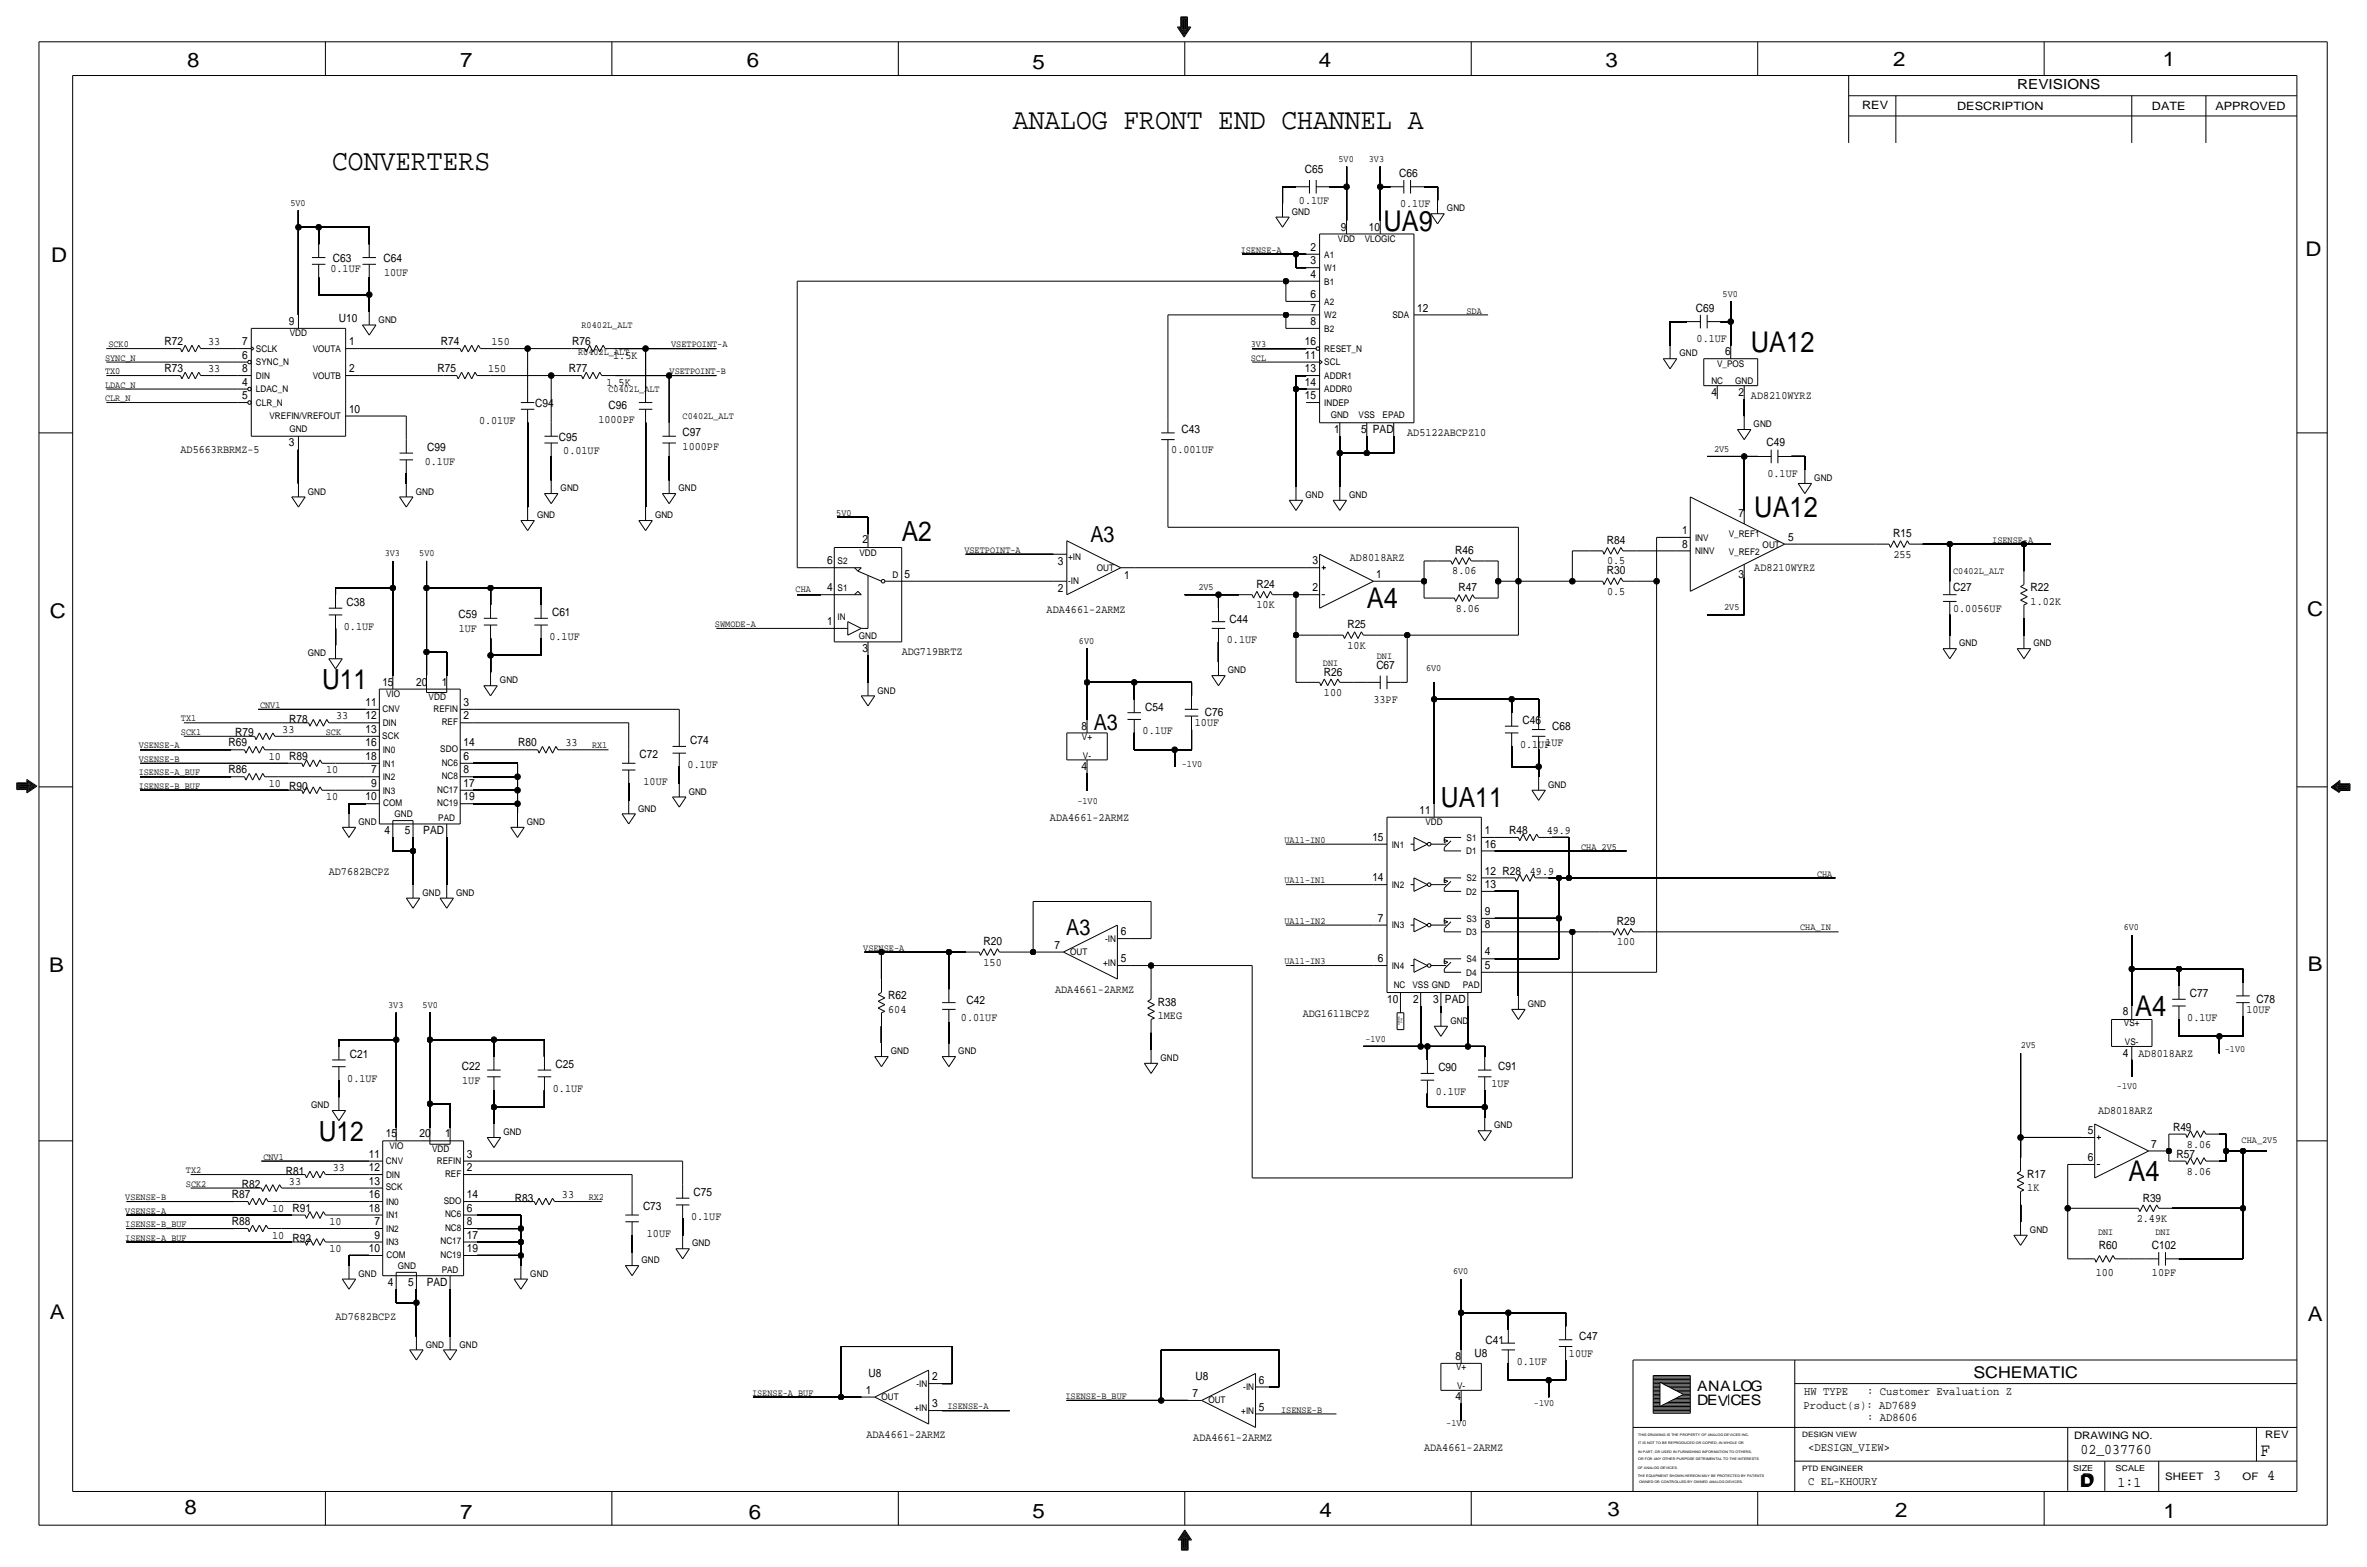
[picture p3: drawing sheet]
<svg xmlns="http://www.w3.org/2000/svg" width="892mm" height="590mm" viewBox="0 0 892 590" stroke-linecap="round" stroke-linejoin="round" font-family="sans-serif">
<defs><g id="words">
<g font-size="11.1">
<text x="381.7" y="48.8">ANALOG FRONT END CHANNEL A</text>
<text x="125.2" y="64">CONVERTERS</text>
</g>
<g font-size="10.8">
<text x="521.4" y="86.9">UA9</text>
<text x="659.8" y="132.6">UA12</text>
<text x="661.1" y="194.8">UA12</text>
<text x="515.1" y="229.1">A4</text>
<text x="804.6" y="382.8">A4</text>
<text x="802.1" y="445">A4</text>
</g>
<g font-size="10.5">
<text x="339.8" y="203.7">A2</text>
<text x="121.4" y="259.6">U11</text>
<text x="543" y="304">UA11</text>
<text x="120.1" y="429.8">U12</text>
</g>
<g font-size="8.3">
<text x="410.9" y="204.3">A3</text>
<text x="412.2" y="274.8">A3</text>
<text x="401.8" y="352.3">A3</text>
</g>
<g font-size="7.6">
<text x="70.6" y="25.4">8</text>
<text x="173.4" y="25.4">7</text>
<text x="281.4" y="25.1">6</text>
<text x="389.1" y="26.2">5</text>
<text x="497" y="25.4">4</text>
<text x="605" y="25.1">3</text>
<text x="713.4" y="24.9">2</text>
<text x="815" y="24.9">1</text>
<text x="19.3" y="98.8">D</text>
<text x="868.9" y="96.5">D</text>
<text x="18.7" y="232.7">C</text>
<text x="869.4" y="232.2">C</text>
<text x="869.6" y="365.8">B</text>
<text x="18.5" y="366">B</text>
<text x="18.7" y="496.8">A</text>
<text x="869.6" y="497.6">A</text>
<text x="69.5" y="570.5">8</text>
<text x="173.4" y="572.3">7</text>
<text x="282.1" y="572.3">6</text>
<text x="389.1" y="571.8">5</text>
<text x="497.3" y="571.5">4</text>
<text x="605.7" y="571.2">3</text>
<text x="714.2" y="571.5">2</text>
<text x="815.3" y="572">1</text>
</g>
<text font-size="7" x="851.9" y="548.4">F</text>
<g font-size="6.1">
<text x="743.7" y="518.9">SCHEMATIC</text>
<text x="783.8" y="560.3">D</text>
<text x="784.3" y="559.8">D</text>
</g>
<g font-size="5.6">
<text x="784" y="547.9">02_037760</text>
<text x="834.1" y="557.5">3</text>
<text x="854.4" y="557.5">4</text>
<text x="798" y="560.1">1:1</text>
</g>
<g font-size="5.4">
<text x="639.5" y="524.2">ANALOG</text>
<text x="639.5" y="529.3">DEVCES</text>
</g>
<text font-size="5.2" x="760.2" y="33.5">REVISIONS</text>
<g font-size="4.4">
<text x="679.9" y="525.5">HW TYPE</text>
<text x="703.6" y="525.5">: Customer Evaluation Z</text>
<text x="679.7" y="530.9">Product(s): AD7689</text>
<text x="703.6" y="535.2">: AD8606</text>
<text x="681.4" y="546.6">&lt;DESIGN_VIEW&gt;</text>
<text x="681.4" y="559.3">C EL-KHOURY</text>
</g>
<g font-size="4.3">
<text x="701.8" y="41.1">REV</text>
<text x="737.6" y="41.4">DESCRIPTION</text>
<text x="811" y="41.4">DATE</text>
<text x="834.8" y="41.4">APPROVED</text>
<text x="491.7" y="65.3">C65</text>
<text x="527.3" y="66.5">C66</text>
<text x="489.5" y="76.7">0.1UF</text>
<text x="527.6" y="78">0.1UF</text>
<text x="505.3" y="86.9">9</text>
<text x="515.9" y="86.9">10</text>
<text x="493.9" y="94.5">2</text>
<text x="125.5" y="98.8">C63</text>
<text x="144.5" y="98.8">C64</text>
<text x="493.9" y="99.6">3</text>
<text x="124.5" y="102.6">0.1UF</text>
<text x="144.7" y="103.9">10UF</text>
<text x="493.9" y="104.6">4</text>
<text x="493.9" y="112.3">6</text>
<text x="493.9" y="117.3">7</text>
<text x="534.1" y="117.3">12</text>
<text x="639.1" y="117.3">C69</text>
<text x="108.9" y="122.4">9</text>
<text x="127.7" y="121.2">U10</text>
<text x="493.9" y="122.4">8</text>
<text x="62" y="130">R72</text>
<text x="78.4" y="130">33</text>
<text x="91.3" y="130">7</text>
<text x="131.5" y="130">1</text>
<text x="166.1" y="130">R74</text>
<text x="185.2" y="130">150</text>
<text x="215.6" y="130">R76</text>
<text x="491.8" y="130">16</text>
<text x="639.4" y="128.8">0.1UF</text>
<text x="91.3" y="135.1">6</text>
<text x="231.1" y="135.1">1.5K</text>
<text x="491.8" y="135.1">11</text>
<text x="650.1" y="133.9">6</text>
<text x="62" y="140.2">R73</text>
<text x="78.4" y="140.2">33</text>
<text x="91.3" y="140.2">8</text>
<text x="131.5" y="140.2">2</text>
<text x="164.8" y="140.2">R75</text>
<text x="184" y="140.2">150</text>
<text x="214.4" y="140.2">R77</text>
<text x="491.8" y="140.2">13</text>
<text x="91.3" y="145.3">4</text>
<text x="228.5" y="145.3">1.5K</text>
<text x="491.8" y="145.3">14</text>
<text x="645" y="149.1">4</text>
<text x="655.2" y="149.1">2</text>
<text x="91.3" y="150.4">5</text>
<text x="131.5" y="155.4">10</text>
<text x="201.7" y="153.4">C94</text>
<text x="229.3" y="154.2">C96</text>
<text x="491.8" y="150.4">15</text>
<text x="659.8" y="150.4">AD8210WYRZ</text>
<text x="180.5" y="159.8">0.01UF</text>
<text x="225.5" y="159.3">1000PF</text>
<text x="210.6" y="166.1">C95</text>
<text x="257.3" y="164.3">C97</text>
<text x="445.2" y="163.1">C43</text>
<text x="502.8" y="163.1">1</text>
<text x="512.9" y="163.1">5</text>
<text x="517.4" y="163.1">PAD</text>
<text x="530.3" y="164.3">AD5122ABCPZ10</text>
<text x="68" y="170.7">AD5663RBRMZ-5</text>
<text x="108.9" y="168.1">3</text>
<text x="161" y="169.9">C99</text>
<text x="212.3" y="171.2">0.01UF</text>
<text x="257.3" y="169.4">1000PF</text>
<text x="441.4" y="170.7">0.001UF</text>
<text x="665.7" y="168.1">C49</text>
<text x="160.1" y="175">0.1UF</text>
<text x="666" y="179.6">0.1UF</text>
<text x="655.2" y="194.8">7</text>
<text x="633.9" y="201.2">1</text>
<text x="673.8" y="203.7">5</text>
<text x="713.5" y="202.4">R15</text>
<text x="325" y="204.5">2</text>
<text x="548.4" y="208.8">R46</text>
<text x="605.5" y="205">R84</text>
<text x="633.9" y="206.2">8</text>
<text x="311.8" y="212.6">6</text>
<text x="398.6" y="213">3</text>
<text x="494.6" y="212.6">3</text>
<text x="508.7" y="211.3">AD8018ARZ</text>
<text x="605.6" y="212.6">0.5</text>
<text x="661.1" y="215.1">AD8210WYRZ</text>
<text x="713.6" y="210.1">255</text>
<text x="340.8" y="217.7">5</text>
<text x="423.6" y="218">1</text>
<text x="473.5" y="221.5">R24</text>
<text x="518.6" y="217.7">1</text>
<text x="547.3" y="216.4">8.06</text>
<text x="605.5" y="216.4">R30</text>
<text x="655.2" y="217.7">3</text>
<text x="311.8" y="222.8">4</text>
<text x="398.6" y="223.1">2</text>
<text x="494.6" y="222.8">2</text>
<text x="549.7" y="222.8">R47</text>
<text x="605.6" y="224">0.5</text>
<text x="736" y="222.8">C27</text>
<text x="765.3" y="222.8">R22</text>
<text x="765.3" y="227.8">1.02K</text>
<text x="130.6" y="228.3">C38</text>
<text x="172.8" y="232.9">C59</text>
<text x="208" y="232.2">C61</text>
<text x="394.4" y="230.7">ADA4661-2ARMZ</text>
<text x="473.5" y="229.1">10K</text>
<text x="548.6" y="230.4">8.06</text>
<text x="736" y="230.4">0.0056UF</text>
<text x="129.6" y="237.2">0.1UF</text>
<text x="172.9" y="238">1UF</text>
<text x="311.8" y="235.5">1</text>
<text x="463.3" y="234.7">C44</text>
<text x="507.7" y="236.7">R25</text>
<text x="207.1" y="241">0.1UF</text>
<text x="325" y="245.6">3</text>
<text x="462.3" y="242.3">0.1UF</text>
<text x="507.8" y="244.3">10K</text>
<text x="339.8" y="246.9">ADG719BRTZ</text>
<text x="518.7" y="252">C67</text>
<text x="498.9" y="254.5">R26</text>
<text x="144.1" y="258.3">15</text>
<text x="156.8" y="258.3">20</text>
<text x="166.5" y="258.3">1</text>
<text x="498.9" y="262.1">100</text>
<text x="137.7" y="265.9">11</text>
<text x="174.7" y="265.9">3</text>
<text x="431.5" y="267.7">C54</text>
<text x="454.1" y="269.7">C76</text>
<text x="517.6" y="264.7">33PF</text>
<text x="109" y="272.3">R78</text>
<text x="126.7" y="271">33</text>
<text x="137.7" y="271">12</text>
<text x="174.7" y="271">2</text>
<text x="407.5" y="274.8">8</text>
<text x="450.3" y="273.6">10UF</text>
<text x="573.8" y="272.8">C46</text>
<text x="584.9" y="274.8">C68</text>
<text x="86.1" y="281.2">R69</text>
<text x="88.6" y="277.4">R79</text>
<text x="106.4" y="276.1">33</text>
<text x="137.7" y="276.1">13</text>
<text x="137.7" y="281.2">16</text>
<text x="174.7" y="281.2">14</text>
<text x="195.3" y="281.2">R80</text>
<text x="213" y="281.2">33</text>
<text x="260.1" y="280.4">C74</text>
<text x="430.6" y="276.6">0.1UF</text>
<text x="572.8" y="281.7">0.1UF1UF</text>
<text x="101.3" y="286.3">10</text>
<text x="109" y="286.3">R89</text>
<text x="137.7" y="286.3">18</text>
<text x="174.7" y="286.3">6</text>
<text x="241" y="285.5">C72</text>
<text x="86.1" y="291.3">R86</text>
<text x="122.9" y="291.3">10</text>
<text x="139.9" y="291.3">7</text>
<text x="174.7" y="291.3">8</text>
<text x="259.1" y="289.3">0.1UF</text>
<text x="407.5" y="290.1">4</text>
<text x="101.3" y="296.4">10</text>
<text x="109" y="297.7">R90</text>
<text x="139.9" y="296.4">9</text>
<text x="174.7" y="296.4">17</text>
<text x="242.5" y="295.7">10UF</text>
<text x="122.9" y="301.5">10</text>
<text x="137.7" y="301.5">10</text>
<text x="174.7" y="301.5">19</text>
<text x="395.7" y="309.1">ADA4661-2ARMZ</text>
<text x="534.9" y="306.6">11</text>
<text x="144.9" y="314.2">4</text>
<text x="152.6" y="314.2">5</text>
<text x="159.5" y="314.2">PAD</text>
<text x="517.2" y="316.7">15</text>
<text x="559.5" y="314.2">1</text>
<text x="568.7" y="314.2">R48</text>
<text x="582.9" y="314.2">49.9</text>
<text x="559.5" y="319.3">16</text>
<text x="123.9" y="329.4">AD7682BCPZ</text>
<text x="559.5" y="329.4">12 R28</text>
<text x="576.5" y="329.4">49.9</text>
<text x="517.2" y="332">14</text>
<text x="559.5" y="334.5">13</text>
<text x="519.3" y="347.2">7</text>
<text x="559.5" y="344.7">9</text>
<text x="422.4" y="352.3">6</text>
<text x="559.5" y="349.8">8</text>
<text x="609.3" y="348.5">R29</text>
<text x="370.6" y="356.1">R20</text>
<text x="397.4" y="357.4">7</text>
<text x="559.5" y="359.9">4</text>
<text x="609.4" y="356.1">100</text>
<text x="370.7" y="363.7">150</text>
<text x="422.4" y="362.5">5</text>
<text x="519.3" y="362.5">6</text>
<text x="559.5" y="365">5</text>
<text x="334.7" y="376.4">R62</text>
<text x="397.6" y="373.9">ADA4661-2ARMZ</text>
<text x="522.7" y="377.7">10</text>
<text x="532.5" y="377.7">2</text>
<text x="540.1" y="377.7">3</text>
<text x="544.5" y="377.7">PAD</text>
<text x="825.2" y="375.7">C77</text>
<text x="850.3" y="377.7">C78</text>
<text x="334.7" y="381.5">604</text>
<text x="364.2" y="378.2">C42</text>
<text x="436.3" y="379">R38</text>
<text x="490.9" y="383">ADG1611BCPZ</text>
<text x="800" y="382.3">8</text>
<text x="846.5" y="381.5">10UF</text>
<text x="362.1" y="384.6">0.01UF</text>
<text x="436.3" y="384">1MEG</text>
<text x="824.3" y="384.6">0.1UF</text>
<text x="131.8" y="398.5">C21</text>
<text x="800" y="398">4</text>
<text x="805.9" y="398">AD8018ARZ</text>
<text x="130.9" y="407.4">0.1UF</text>
<text x="174" y="403.1">C22</text>
<text x="209.3" y="402.3">C25</text>
<text x="542" y="403.6">C90</text>
<text x="564.6" y="403.1">C91</text>
<text x="174.2" y="408.2">1UF</text>
<text x="208.3" y="411.2">0.1UF</text>
<text x="541.1" y="412.5">0.1UF</text>
<text x="562.1" y="409.4">1UF</text>
<text x="790.7" y="419.6">AD8018ARZ</text>
<text x="818.9" y="426">R49</text>
<text x="145.4" y="428.5">15</text>
<text x="158.1" y="428.5">20</text>
<text x="167.8" y="428.5">1</text>
<text x="786.7" y="427.2">5</text>
<text x="139" y="436.1">11</text>
<text x="176" y="436.1">3</text>
<text x="786.7" y="437.4">6</text>
<text x="810.7" y="432.3">7</text>
<text x="820.2" y="436.1">R57</text>
<text x="824.2" y="432.3">8.06</text>
<text x="107.7" y="442.5">R81</text>
<text x="125.4" y="441.2">33</text>
<text x="139" y="441.2">12</text>
<text x="176" y="441.2">2</text>
<text x="764" y="443.7">R17</text>
<text x="824.2" y="442.5">8.06</text>
<text x="91.2" y="447.5">R82</text>
<text x="108.9" y="446.3">33</text>
<text x="139" y="446.3">13</text>
<text x="764" y="448.8">1K</text>
<text x="87.4" y="451.4">R87</text>
<text x="139" y="451.4">16</text>
<text x="176" y="451.4">14</text>
<text x="194.1" y="452.6">R83</text>
<text x="211.8" y="451.4">33</text>
<text x="242.3" y="455.7">C73</text>
<text x="261.4" y="450.6">C75</text>
<text x="807.5" y="452.6">R39</text>
<text x="87.4" y="461.5">R88</text>
<text x="102.6" y="456.4">10</text>
<text x="110.2" y="456.4">R91</text>
<text x="124.1" y="461.5">10</text>
<text x="139" y="456.4">18</text>
<text x="141.1" y="461.5">7</text>
<text x="176" y="456.4">6</text>
<text x="176" y="461.5">8</text>
<text x="260.4" y="459.5">0.1UF</text>
<text x="805.2" y="460.2">2.49K</text>
<text x="102.6" y="466.6">10</text>
<text x="110.2" y="467.9">R92</text>
<text x="141.1" y="466.6">9</text>
<text x="176" y="466.6">17</text>
<text x="243.8" y="465.8">10UF</text>
<text x="124.1" y="471.7">10</text>
<text x="139" y="471.7">10</text>
<text x="176" y="471.7">19</text>
<text x="791" y="470.4">R60</text>
<text x="811" y="470.4">C102</text>
<text x="146.2" y="484.4">4</text>
<text x="153.8" y="484.4">5</text>
<text x="160.8" y="484.4">PAD</text>
<text x="789.8" y="480.6">100</text>
<text x="811" y="480.6">10PF</text>
<text x="126.4" y="497.1">AD7682BCPZ</text>
<text x="559.8" y="506.5">C41</text>
<text x="595.1" y="504.7">C47</text>
<text x="548.5" y="512.3">8</text>
<text x="555.7" y="511">U8</text>
<text x="571.6" y="514.1">0.1UF</text>
<text x="591.3" y="511">10UF</text>
<text x="327.3" y="518.7">U8</text>
<text x="351.2" y="519.9">2</text>
<text x="450.5" y="519.9">U8</text>
<text x="474.4" y="521.2">6</text>
<text x="326.2" y="525">1</text>
<text x="449.4" y="526.3">7</text>
<text x="548.5" y="527.6">4</text>
<text x="351.2" y="530.1">3</text>
<text x="474.4" y="531.4">5</text>
<text x="326.5" y="541.5">ADA4661-2ARMZ</text>
<text x="449.7" y="542.8">ADA4661-2ARMZ</text>
<text x="536.7" y="546.6">ADA4661-2ARMZ</text>
</g>
<g font-size="3.9">
<text x="781.6" y="542.1">DRAWING NO.</text>
<text x="853.6" y="541.8">REV</text>
<text x="816" y="557.4">SHEET</text>
<text x="845.1" y="557.5">OF</text>
</g>
<g font-size="3.6">
<text x="504.4" y="61">5V0</text>
<text x="515.8" y="61">3V3</text>
<text x="109.4" y="77.5">5V0</text>
<text x="467.6" y="95.3">ISENSE-A</text>
<text x="649.2" y="111.8">5V0</text>
<text x="552.7" y="118.1">SDA</text>
<text x="219.2" y="123.7">R0402L_ALT</text>
<text x="40.8" y="130.8">SCK0</text>
<text x="252.9" y="130.8">VSETPOINT-A</text>
<text x="471.4" y="130.8">3V3</text>
<text x="39.6" y="135.9">SYNC_N</text>
<text x="217.9" y="133.9">R0402L_ALT</text>
<text x="471.4" y="135.9">SCL</text>
<text x="39.6" y="141">TX0</text>
<text x="252.3" y="141">VSETPOINT-B</text>
<text x="39.6" y="146">LDAC_N</text>
<text x="229.3" y="147.8">C0402L_ALT</text>
<text x="39.6" y="151.1">CLR_N</text>
<text x="257.3" y="158">C0402L_ALT</text>
<text x="645.9" y="170.2">2V5</text>
<text x="315.2" y="194.3">5V0</text>
<text x="145" y="209.5">3V3</text>
<text x="158" y="209.5">5V0</text>
<text x="363.4" y="208.3">VSETPOINT-A</text>
<text x="750.8" y="204.5">ISENSE-A</text>
<text x="736" y="216.4">C0402L_ALT</text>
<text x="299.8" y="223.1">CHA</text>
<text x="451.6" y="222.2">2V5</text>
<text x="649.7" y="229.9">2V5</text>
<text x="269.4" y="236.2">SWMODE-A</text>
<text x="406.6" y="242.6">6V0</text>
<text x="498.6" y="250.7">DNI</text>
<text x="518.9" y="248.2">DNI</text>
<text x="537.4" y="252.7">6V0</text>
<text x="98" y="266.7">CNV1</text>
<text x="68.2" y="271.8">TX1</text>
<text x="52.3" y="281.9">VSENSE-A</text>
<text x="68.2" y="276.9">SCK1</text>
<text x="122.8" y="276.9">SCK</text>
<text x="223.1" y="281.9">RX1</text>
<text x="52.3" y="287">VSENSE-B</text>
<text x="52.3" y="292.1">ISENSE-A_BUF</text>
<text x="445.4" y="288.8">-1V0</text>
<text x="52.3" y="297.2">ISENSE-B_BUF</text>
<text x="406" y="302.8">-1V0</text>
<text x="484.1" y="317.5">UA11-IN0</text>
<text x="595.8" y="320">CHA_2V5</text>
<text x="484.1" y="332.7">UA11-IN1</text>
<text x="684.7" y="330.2">CHA</text>
<text x="484.1" y="348">UA11-IN2</text>
<text x="678.4" y="350.5">CHA_IN</text>
<text x="800.3" y="350.5">6V0</text>
<text x="325.3" y="358.1">VSENSE-A</text>
<text x="484.1" y="363.2">UA11-IN3</text>
<text x="146.3" y="379.7">3V3</text>
<text x="159.3" y="379.7">5V0</text>
<text x="514.6" y="392.4">-1V0</text>
<text x="761.5" y="395">2V5</text>
<text x="838.4" y="396.2">-1V0</text>
<text x="797.8" y="410.2">-1V0</text>
<text x="844.8" y="430.5">CHA_2V5</text>
<text x="99.3" y="436.9">CNV1</text>
<text x="70.1" y="442">TX2</text>
<text x="70.1" y="447">SCK2</text>
<text x="47.2" y="452.1">VSENSE-B</text>
<text x="221.8" y="452.1">RX2</text>
<text x="47.2" y="457.2">VSENSE-A</text>
<text x="47.2" y="467.4">ISENSE-A_BUF</text>
<text x="47.2" y="462.3">ISENSE-B_BUF</text>
<text x="790.7" y="465.3">DNI</text>
<text x="812.2" y="465.3">DNI</text>
<text x="547.6" y="480.1">6V0</text>
<text x="283.4" y="525.8">ISENSE-A_BUF</text>
<text x="401.5" y="527">ISENSE-B_BUF</text>
<text x="357.1" y="530.9">ISENSE-A</text>
<text x="482.8" y="532.1">ISENSE-B</text>
<text x="578.1" y="529.6">-1V0</text>
<text x="545" y="537.2">-1V0</text>
</g>
<g font-size="3.5">
<text x="486.9" y="80.9">GND</text>
<text x="545.3" y="79.7">GND</text>
<text x="504.2" y="91.2">VDD</text>
<text x="514.3" y="91.2">VLOGIC</text>
<text x="499.1" y="97">A1</text>
<text x="499.1" y="107.2">B1</text>
<text x="499.1" y="102.1">W1</text>
<text x="499.1" y="119.9">W2</text>
<text x="499.1" y="114.8">A2</text>
<text x="524.7" y="119.9">SDA</text>
<text x="142.7" y="121.6">GND</text>
<text x="499.1" y="125">B2</text>
<text x="109.2" y="126.7">VDD</text>
<text x="96.5" y="132.6">SCLK</text>
<text x="96.5" y="137.7">SYNC_N</text>
<text x="117.8" y="132.6">VOUTA</text>
<text x="499.1" y="132.6">RESET_N</text>
<text x="499.1" y="137.7">SCL</text>
<text x="632.9" y="134.3">GND</text>
<text x="96.5" y="142.7">DIN</text>
<text x="117.8" y="142.7">VOUTB</text>
<text x="499.1" y="142.7">ADDR1</text>
<text x="647.1" y="138.2">V_POS</text>
<text x="96.5" y="147.8">LDAC_N</text>
<text x="499.1" y="147.8">ADDR0</text>
<text x="644.9" y="144.8">NC</text>
<text x="653.9" y="144.8">GND</text>
<text x="96.5" y="152.9">CLR_N</text>
<text x="499.1" y="152.9">INDEP</text>
<text x="101.6" y="158">VREFIN/VREFOUT</text>
<text x="501.5" y="157.5">GND</text>
<text x="512" y="157.5">VSS</text>
<text x="521" y="157.5">EPAD</text>
<text x="660.9" y="160.9">GND</text>
<text x="109" y="162.6">GND</text>
<text x="211.3" y="185.1">GND</text>
<text x="255.7" y="185.1">GND</text>
<text x="683.7" y="181.3">GND</text>
<text x="116" y="186.3">GND</text>
<text x="156.7" y="186.3">GND</text>
<text x="491.9" y="187.6">GND</text>
<text x="508.5" y="187.6">GND</text>
<text x="202.4" y="195.2">GND</text>
<text x="246.8" y="195.2">GND</text>
<text x="638.8" y="203.7">INV</text>
<text x="651.5" y="202.2">V_REF1</text>
<text x="323.8" y="209.3">VDD</text>
<text x="638.8" y="208.8">NINV</text>
<text x="651.5" y="209">V_REF2</text>
<text x="664.3" y="206.2">OUT</text>
<text x="315.7" y="212.6">S2</text>
<text x="402.5" y="211.1">+IN</text>
<text x="413.3" y="215.2">OUT</text>
<text x="336.3" y="217.7">D</text>
<text x="402.5" y="220">-IN</text>
<text x="315.7" y="222.8">S1</text>
<text x="315.7" y="233.4">IN</text>
<text x="323.7" y="240.5">GND</text>
<text x="738.3" y="243.5">GND</text>
<text x="766.3" y="243.5">GND</text>
<text x="116" y="247.3">GND</text>
<text x="188.4" y="257.5">GND</text>
<text x="462.7" y="253.6">GND</text>
<text x="145.5" y="262.6">VIO</text>
<text x="161.5" y="263.7">VDD</text>
<text x="330.7" y="261.3">GND</text>
<text x="144.2" y="268.1">CNV</text>
<text x="163.4" y="268.1">REFIN</text>
<text x="144.2" y="273.6">DIN</text>
<text x="166.4" y="273.2">REF</text>
<text x="144.1" y="278.3">SCK</text>
<text x="407.7" y="278.6">V+</text>
<text x="144.2" y="283.8">IN0</text>
<text x="165.9" y="283.4">SDO</text>
<text x="408.1" y="285.7">V-</text>
<text x="144.2" y="293.9">IN2</text>
<text x="144.2" y="288.8">IN1</text>
<text x="166.4" y="293.5">NC8</text>
<text x="166.4" y="288.4">NC6</text>
<text x="144.2" y="299">IN3</text>
<text x="164.7" y="298.6">NC17</text>
<text x="259.5" y="299.4">GND</text>
<text x="583.4" y="296.8">GND</text>
<text x="144.4" y="303.6">COM</text>
<text x="164.7" y="303.7">NC19</text>
<text x="240.5" y="305.7">GND</text>
<text x="135.1" y="310.8">GND</text>
<text x="148.7" y="307.8">GND</text>
<text x="165.2" y="309.4">PAD</text>
<text x="198.6" y="310.8">GND</text>
<text x="537.2" y="310.9">VDD</text>
<text x="552.7" y="316.7">S1</text>
<text x="524.5" y="319.3">IN1</text>
<text x="552.5" y="321.8">D1</text>
<text x="524.5" y="334.5">IN2</text>
<text x="552.7" y="332">S2</text>
<text x="159.2" y="337.5">GND</text>
<text x="171.9" y="337.5">GND</text>
<text x="552.5" y="337.1">D2</text>
<text x="552.7" y="347.2">S3</text>
<text x="524.5" y="349.8">IN3</text>
<text x="552.5" y="352.3">D3</text>
<text x="403.3" y="359.7">OUT</text>
<text x="416.5" y="354.8">-IN</text>
<text x="415.7" y="363.7">+IN</text>
<text x="524.5" y="365">IN4</text>
<text x="552.7" y="362.5">S4</text>
<text x="552.5" y="367.5">D4</text>
<text x="525.2" y="372.1">NC</text>
<text x="532.3" y="372.1">VSS GND</text>
<text x="551.3" y="372.1">PAD</text>
<text x="575.8" y="379.4">GND</text>
<text x="546.6" y="385.7">GND</text>
<text x="800.4" y="386.6">VS+</text>
<text x="800.8" y="393.7">VS-</text>
<text x="335.7" y="397.2">GND</text>
<text x="361.1" y="397.2">GND</text>
<text x="437.3" y="399.7">GND</text>
<text x="117.3" y="417.5">GND</text>
<text x="563.1" y="425.1">GND</text>
<text x="189.7" y="427.6">GND</text>
<text x="146.7" y="432.8">VIO</text>
<text x="162.8" y="433.8">VDD</text>
<text x="145.4" y="438.3">CNV</text>
<text x="145.5" y="443.7">DIN</text>
<text x="164.6" y="438.3">REFIN</text>
<text x="167.7" y="443.4">REF</text>
<text x="145.3" y="448.5">SCK</text>
<text x="145.5" y="453.9">IN0</text>
<text x="167.2" y="453.5">SDO</text>
<text x="145.5" y="459">IN1</text>
<text x="167.7" y="458.6">NC6</text>
<text x="145.5" y="464.1">IN2</text>
<text x="167.7" y="463.7">NC8</text>
<text x="765" y="464.5">GND</text>
<text x="145.5" y="469.1">IN3</text>
<text x="145.7" y="473.8">COM</text>
<text x="166" y="473.9">NC19</text>
<text x="166" y="468.8">NC17</text>
<text x="260.8" y="469.5">GND</text>
<text x="149.9" y="478">GND</text>
<text x="166.5" y="479.6">PAD</text>
<text x="241.8" y="475.9">GND</text>
<text x="135.1" y="481">GND</text>
<text x="199.8" y="481">GND</text>
<text x="160.5" y="507.6">GND</text>
<text x="173.2" y="507.6">GND</text>
<text x="548.7" y="516.1">V+</text>
<text x="332.2" y="527.3">OUT</text>
<text x="345.3" y="522.5">-IN</text>
<text x="468.5" y="523.7">-IN</text>
<text x="549.1" y="523.2">V-</text>
<text x="344.6" y="531.4">+IN</text>
<text x="455.4" y="528.6">OUT</text>
<text x="467.8" y="532.6">+IN</text>
</g>
<g font-size="3.1">
<text x="781.3" y="554">SIZE</text>
<text x="797.3" y="554">SCALE</text>
</g>
<g font-size="2.8">
<text x="679.1" y="541.3">DESIGN VIEW</text>
<text x="679.1" y="554">PTD ENGINEER</text>
</g>
<g font-size="1.3">
<text x="617.3" y="541.1">THIS DRAWING IS THE PROPERTY OF ANALOG DEVICES INC.</text>
<text x="617.3" y="543.9">IT IS NOT TO BE REPRODUCED OR COPIED, IN WHOLE OR</text>
<text x="617.3" y="547.2">IN PART, OR USED IN FURNISHING INFORMATION TO OTHERS,</text>
<text x="617.3" y="550">OR FOR ANY OTHER PURPOSE DETRIMENTAL TO THE INTERESTS</text>
<text x="617.2" y="556.3">THE EQUIPMENT SHOWN HEREON MAY BE PROTECTED BY PATENTS</text>
<text x="617.2" y="553.2">OF ANALOG DEVICES.</text>
<text x="617.7" y="558.8">OWNED OR CONTROLLED BY OWNED ANALOG DEVICES.</text>
</g>
<g font-size=".9">
<text x="527.5" y="386.2" transform="rotate(-90 527.5 386.2)">SPARE</text>
<text x="528.5" y="385.2" transform="rotate(-90 528.5 385.2)">PIN</text>
</g>
</g></defs>
<!-- layer: Nets -->
<g fill="none" stroke="#000" stroke-width=".38">
<path d="M112.5 79.2v6.4zM483.3 70.4v6.3zM483.3 70.4h5.1zM501.1 70.4h6.3zM507.4 70.4v12.7zM507.4 62.7v7.7zM520.1 70.4v12.7zM520.1 62.7v7.7zM520.1 70.4h3.9zM536.7 70.4h5zM541.7 70.4v5zM112.5 85.6v33z"/>
<path d="M112.5 85.6h7.6zM120.1 85.6h19zM120.1 85.6v6.3zM139.1 85.6v6.3zM468.1 95.8h20.3zM488.4 95.8v5zM488.4 95.8h3.8zM120.1 111h19zM120.1 104.6v6.4zM139.1 111v6.3zM139.1 104.6v6.4zM300.4 105.9v108z"/>
<path d="M300.4 105.9h184.2zM440.1 118.6v39.4zM440.1 118.6h44.5zM484.6 113.5h7.6zM484.6 105.9v7.6zM484.6 105.9h7.6zM484.6 118.6v5.1zM484.6 118.6h7.6zM488.4 100.8h3.8zM537.9 118.6h22.9zM652.2 113.5v7.7zM40.1 136.4h49.5z"/>
<path d="M40.1 131.3h22.8zM80.7 131.3h8.9zM135.3 131.3h33.1zM186.1 131.3h12.7zM198.8 131.3v15.3zM198.8 131.3h16.5zM233.1 131.3h10.2zM243.3 131.3v15.3zM243.3 131.3h26.7zM471.9 131.3h20.3zM471.9 136.4h20.3zM484.6 123.7h7.6z"/>
<path d="M629.4 121.2v8.8zM629.4 121.2h6.3zM648.4 121.2h3.8zM652.2 121.2v8.8zM40.1 146.6h49.5zM40.1 151.6h49.5zM40.1 141.5h22.8zM80.7 141.5h8.9zM135.3 156.7h17.8zM135.3 141.5h31.8zM153.1 156.7v8.9zM184.9 141.5h22.8z"/>
<path d="M198.8 159.3v31.7zM207.7 141.5v17.8zM207.7 141.5h6.4zM231.9 141.5h20.3zM243.3 159.3v31.7zM252.2 141.5v17.8zM252.2 141.5h17.8zM488.4 146.6v36.8zM488.4 146.6h3.8zM488.4 141.5v5.1zM488.4 141.5h3.8zM657.3 150.4v6.3z"/>
<path d="M112.5 169.4v12.7zM153.1 178.3v3.8zM207.7 172v8.8zM252.2 172v8.8zM440.1 170.7v27.9zM504.9 170.7v12.7zM504.9 164.3v6.4zM504.9 170.7h10.2zM515.1 164.3v6.4zM515.1 170.7h10.1zM525.2 164.3v6.4zM643.3 172h14z"/>
<path d="M657.3 172v20.3zM657.3 172h5.1zM675.1 172h5.1zM680.2 172v5zM315.7 194.8h11.4zM327.1 194.8v6.4zM440.1 198.6h132.1zM572.2 198.6v20.3zM148 211.3v10.2zM160.7 211.3v10.2zM300.4 213.9h8.9zM344.9 218.9h52.1z"/>
<path d="M363.9 208.8h33.1zM427.4 213.9h64.8zM522.7 218.9h14zM536.7 211.3h5zM536.7 218.9v6.4zM536.7 211.3v7.6zM559.5 211.3h5.1zM564.6 218.9v6.4zM564.6 211.3v7.6zM564.6 218.9h7.6zM572.2 218.9v20.4zM572.2 218.9h20.3z"/>
<path d="M592.5 207.5h6.4zM592.5 218.9h6.4zM592.5 207.5v11.4zM616.7 218.9h7.6zM616.7 207.5h15.2zM624.3 218.9v147.4zM624.3 202.4v16.5zM624.3 202.4h7.6zM657.3 217.7v13.9zM677.6 205h29.2zM724.6 205h10.2zM734.8 205v13.9z"/>
<path d="M734.8 205h27.9zM762.7 205v10.1zM762.7 205h10.2zM126.4 236.7v6.4zM126.4 221.5v2.5zM126.4 221.5h21.6zM148 221.5v33zM160.7 221.5v24.1zM160.7 221.5h24.2zM184.9 221.5v6.3zM184.9 221.5h19zM203.9 221.5v6.3z"/>
<path d="M270 236.7h39.3zM300.4 224h8.9zM446.5 224h12.7zM459.2 224v5.1zM459.2 224h7.6zM484.6 224h3.8zM488.4 239.3v17.7zM488.4 239.3h12.7zM488.4 224v15.3zM488.4 224h3.8zM518.9 239.3h11.4zM530.3 239.3v17.7z"/>
<path d="M530.3 239.3h41.9zM536.7 225.3h6.3zM560.8 225.3h3.8zM643.3 231.6h14zM734.8 231.6v7.7zM762.7 232.9v6.4zM160.7 245.6v8.9zM160.7 245.6h7.7zM168.4 245.6v8.9zM184.9 246.9v6.3zM184.9 240.5v6.4zM184.9 246.9h19z"/>
<path d="M203.9 240.5v6.4zM327.1 246.9v10.1zM409.7 257v14zM409.7 244.3v12.7zM409.7 257h17.7zM427.4 257v6.4zM427.4 257h21.6zM449 257v5.1zM459.2 241.8v7.6zM488.4 257h3.8zM510 257h5.1zM527.8 257h2.5z"/>
<path d="M540.5 257v6.4zM69.3 272.3h41.9zM69.3 277.4h21.6zM97.2 267.2h40.7zM108.7 277.4h29.2zM129 272.3h8.9zM178.5 267.2h77.5zM178.5 272.3h58.4zM236.9 272.3v10.1zM256 267.2v8.9zM427.4 276.1v6.3zM449 274.8v7.6z"/>
<path d="M540.5 263.4v39.4zM540.5 263.4h29.2zM569.7 263.4v5.1zM569.7 263.4h10.1zM579.8 263.4v6.3zM52.8 292.6h34.3zM52.8 282.4h34.3zM52.8 297.7h55.9zM52.8 287.5h55.9zM104.9 282.4h33zM104.9 292.6h33zM126.4 287.5h11.5z"/>
<path d="M126.4 297.7h11.5zM178.5 297.7h16.5zM178.5 292.6h16.5zM178.5 287.5h16.5zM178.5 282.4h19.1zM195 297.7v5.1zM195 292.6v5.1zM195 287.5v5.1zM215.3 282.4h14zM236.9 295.1v6.4zM256 288.8v6.3zM409.7 291.3v6.4z"/>
<path d="M427.4 282.4h15.3zM442.7 282.4v6.4zM442.7 282.4h6.3zM569.7 288.8h10.1zM569.7 281.2v7.6zM579.8 288.8v3.8zM579.8 282.4v6.4zM131.5 302.8v3.8zM131.5 302.8h6.4zM148 315.5v5zM155.7 315.5v5zM168.4 315.5v17.7z"/>
<path d="M178.5 302.8h16.5zM195 302.8v3.8zM484.6 318h33zM563.3 315.5h3.8zM584.9 315.5h6.4zM591.3 315.5v15.2zM148 320.5h7.7zM155.7 320.5v12.7zM389.3 339.6v19zM389.3 339.6h44.5zM433.8 339.6v14zM484.6 333.2h33z"/>
<path d="M563.3 335.8h8.9zM563.3 330.7h2.6zM563.3 320.5h49.6zM572.2 335.8v39.4zM583.6 330.7h3.9zM587.5 330.7v15.2zM587.5 330.7h3.8zM591.3 330.7h100.3zM325.8 358.6h6.4zM332.2 358.6v10.2zM332.2 358.6h25.4zM357.6 358.6v14z"/>
<path d="M357.6 358.6h6.3zM381.7 358.6h7.6zM389.3 358.6h6.4zM426.2 353.6h7.6zM484.6 348.5h33zM563.3 345.9h24.2zM563.3 351h29.2zM587.5 345.9v15.3zM592.5 351h10.2zM592.5 351v92.7zM620.5 351h72.4zM803.4 352.3v12.7z"/>
<path d="M426.2 363.7h7.6zM433.8 363.7v7.6zM433.8 363.7h38.1zM471.9 363.7v80zM484.6 363.7h33zM535.4 379v15.2zM543 379v2.5zM553.2 379v15.2zM563.3 361.2h24.2zM563.3 366.3h61zM803.4 365v14zM803.4 365h17.7z"/>
<path d="M821.1 365v6.3zM821.1 365h24.2zM845.3 365v5.1zM127.7 391.7v2.5zM127.7 391.7h21.6zM149.3 391.7v33zM149.3 381.5v10.2zM162 391.7v24.1zM162 381.5v10.2zM162 391.7h24.1zM186.1 391.7v6.3zM186.1 391.7h19.1z"/>
<path d="M205.2 391.7v6.3zM332.2 386.6v6.3zM357.6 385.3v7.6zM433.8 389.1v6.4zM513.8 394.2h21.6zM535.4 394.2h2.5zM537.9 394.2v5.1zM537.9 394.2h15.3zM553.2 394.2h6.3zM559.5 394.2v3.8zM761.4 396.7v31.8zM803.4 399.3v6.3z"/>
<path d="M821.1 384v6.4zM821.1 390.4h15.3zM836.4 390.4v6.3zM836.4 390.4h8.9zM845.3 382.8v7.6zM127.7 406.9v6.4zM162 415.8v8.9zM162 415.8h7.6zM169.6 415.8v8.9zM186.1 417.1v6.3zM186.1 410.7v6.4zM186.1 417.1h19.1z"/>
<path d="M205.2 410.7v6.4zM537.9 412v5.1zM537.9 417.1h21.6zM559.5 417.1v3.8zM559.5 410.7v6.4zM98.5 437.4h40.6zM179.8 437.4h77.5zM257.3 437.4v8.9zM761.4 428.5v7.6zM761.4 428.5h22.9zM779.2 438.7v16.5zM779.2 438.7h5.1z"/>
<path d="M814.8 433.6h2.5zM817.3 437.4h1.3zM817.3 433.6v3.8zM817.3 427.2v6.4zM817.3 427.2h1.3zM836.4 427.2h2.5zM836.4 437.4h2.5zM838.9 433.6v3.8zM838.9 427.2v6.4zM838.9 433.6h6.4zM845.3 433.6v21.6zM845.3 433.6h8.9z"/>
<path d="M47.7 457.7h62.2zM47.7 452.6h40.6zM71.8 447.5h21.6zM71.8 442.5h38.1zM106.1 452.6h33zM111.2 447.5h27.9zM127.7 442.5h11.4zM127.7 457.7h11.4zM179.8 457.7h16.5zM179.8 442.5h58.4zM179.8 452.6h16.5zM196.3 457.7v5.1z"/>
<path d="M214.1 452.6h12.7zM238.2 442.5v10.1zM257.3 459v6.3zM471.9 443.7h120.6zM761.4 453.9v6.3zM779.2 455.2v19zM779.2 455.2h21.6zM818.6 455.2h26.7zM845.3 455.2v19zM47.7 467.9h62.2zM47.7 462.8h40.6zM106.1 462.8h33z"/>
<path d="M127.7 467.9h11.4zM131.5 472.9v3.9zM131.5 472.9h7.6zM179.8 472.9h16.5zM179.8 467.9h16.5zM179.8 462.8h16.5zM196.3 472.9v3.9zM196.3 467.9v5zM196.3 462.8v5.1zM238.2 465.3v6.4zM779.2 474.2h5.1zM802.1 474.2h6.3z"/>
<path d="M821.1 474.2h24.2zM149.3 490.7h7.6zM149.3 485.6v5.1zM156.9 490.7v12.7zM156.9 485.6v5.1zM169.6 485.6v17.8zM550.6 494.5v14zM550.6 481.8v12.7zM550.6 494.5h17.8zM568.4 494.5v6.4zM568.4 494.5h21.6zM590 494.5v5.1z"/>
<path d="M316.9 507.2v19.1zM316.9 507.2h42zM358.9 507.2v14zM437.6 508.5v19.1zM437.6 508.5h44.4zM482 508.5v14zM568.4 513.6v6.3zM568.4 519.9h15.2zM583.6 519.9v6.4zM583.6 519.9h6.4zM590 512.3v7.6zM283.9 526.3h33z"/>
<path d="M316.9 526.3h7.7zM355 531.4h25.4zM355 521.2h3.9zM402 527.6h35.6zM437.6 527.6h10.2zM478.2 532.6h25.4zM478.2 522.5h3.8zM550.6 528.8v6.4z"/>
</g>
<g fill="#000" stroke="#000" stroke-width=".38">
<circle cx="507.4" cy="70.4" r="1.07"/>
<circle cx="520.1" cy="70.4" r="1.07"/>
<circle cx="112.5" cy="85.6" r="1.07"/>
<circle cx="120.1" cy="85.6" r="1.07"/>
<circle cx="488.4" cy="95.8" r="1.07"/>
<circle cx="139.1" cy="111" r="1.07"/>
<circle cx="484.6" cy="105.9" r="1.07"/>
<circle cx="484.6" cy="118.6" r="1.07"/>
<circle cx="198.8" cy="131.3" r="1.07"/>
<circle cx="243.3" cy="131.3" r="1.07"/>
<circle cx="652.2" cy="121.2" r="1.07"/>
<circle cx="207.7" cy="141.5" r="1.07"/>
<circle cx="252.2" cy="141.5" r="1.07"/>
<circle cx="488.4" cy="146.6" r="1.07"/>
<circle cx="504.9" cy="170.7" r="1.07"/>
<circle cx="515.1" cy="170.7" r="1.07"/>
<circle cx="657.3" cy="172" r="1.07"/>
<circle cx="536.7" cy="218.9" r="1.07"/>
<circle cx="564.6" cy="218.9" r="1.07"/>
<circle cx="572.2" cy="218.9" r="1.07"/>
<circle cx="592.5" cy="218.9" r="1.07"/>
<circle cx="624.3" cy="218.9" r="1.07"/>
<circle cx="734.8" cy="205" r="1.07"/>
<circle cx="762.7" cy="205" r="1.07"/>
<circle cx="148" cy="221.5" r="1.07"/>
<circle cx="160.7" cy="221.5" r="1.07"/>
<circle cx="184.9" cy="221.5" r="1.07"/>
<circle cx="459.2" cy="224" r="1.07"/>
<circle cx="488.4" cy="239.3" r="1.07"/>
<circle cx="488.4" cy="224" r="1.07"/>
<circle cx="530.3" cy="239.3" r="1.07"/>
<circle cx="160.7" cy="245.6" r="1.07"/>
<circle cx="184.9" cy="246.9" r="1.07"/>
<circle cx="409.7" cy="257" r="1.07"/>
<circle cx="427.4" cy="257" r="1.07"/>
<circle cx="540.5" cy="263.4" r="1.07"/>
<circle cx="569.7" cy="263.4" r="1.07"/>
<circle cx="195" cy="292.6" r="1.07"/>
<circle cx="195" cy="297.7" r="1.07"/>
<circle cx="442.7" cy="282.4" r="1.07"/>
<circle cx="579.8" cy="288.8" r="1.07"/>
<circle cx="195" cy="302.8" r="1.07"/>
<circle cx="155.7" cy="320.5" r="1.07"/>
<circle cx="587.5" cy="330.7" r="1.07"/>
<circle cx="591.3" cy="330.7" r="1.07"/>
<circle cx="332.2" cy="358.6" r="1.07"/>
<circle cx="357.6" cy="358.6" r="1.07"/>
<circle cx="389.3" cy="358.6" r="1.07"/>
<circle cx="587.5" cy="345.9" r="1.07"/>
<circle cx="592.5" cy="351" r="1.07"/>
<circle cx="433.8" cy="363.7" r="1.07"/>
<circle cx="803.4" cy="365" r="1.07"/>
<circle cx="821.1" cy="365" r="1.07"/>
<circle cx="149.3" cy="391.7" r="1.07"/>
<circle cx="162" cy="391.7" r="1.07"/>
<circle cx="186.1" cy="391.7" r="1.07"/>
<circle cx="535.4" cy="394.2" r="1.07"/>
<circle cx="537.9" cy="394.2" r="1.07"/>
<circle cx="553.2" cy="394.2" r="1.07"/>
<circle cx="836.4" cy="390.4" r="1.07"/>
<circle cx="162" cy="415.8" r="1.07"/>
<circle cx="186.1" cy="417.1" r="1.07"/>
<circle cx="559.5" cy="417.1" r="1.07"/>
<circle cx="761.4" cy="428.5" r="1.07"/>
<circle cx="817.3" cy="433.6" r="1.07"/>
<circle cx="838.9" cy="433.6" r="1.07"/>
<circle cx="845.3" cy="433.6" r="1.07"/>
<circle cx="779.2" cy="455.2" r="1.07"/>
<circle cx="845.3" cy="455.2" r="1.07"/>
<circle cx="196.3" cy="472.9" r="1.07"/>
<circle cx="196.3" cy="467.9" r="1.07"/>
<circle cx="196.3" cy="462.8" r="1.07"/>
<circle cx="156.9" cy="490.7" r="1.07"/>
<circle cx="550.6" cy="494.5" r="1.07"/>
<circle cx="568.4" cy="494.5" r="1.07"/>
<circle cx="583.6" cy="519.9" r="1.07"/>
<circle cx="316.9" cy="526.3" r="1.07"/>
<circle cx="437.6" cy="527.6" r="1.07"/>
</g>
<!-- layer: Components -->
<g fill="none" stroke="#000" stroke-width=".38">
<path d="M483.3 76.7v5.1zM488.4 70.4h5.1zM493.5 67.8v5.1zM496 70.4h5.1zM496 67.8v5.1zM524 70.4h5zM529 67.8v5.1zM531.6 70.4h5.1zM531.6 67.8v5.1zM541.7 75.4v5.1zM117.6 99.6h5zM117.6 97h5z"/>
<path d="M120.1 99.6v5zM120.1 91.9v5.1zM136.6 99.6h5.1zM136.6 97h5.1zM139.1 99.6v5zM139.1 91.9v5.1zM480.8 81.8l2.5 3.8zM480.8 81.8h5.1zM485.9 81.8l-2.6 3.8zM492.2 95.8h5.1zM497.3 88.1h35.5zM497.3 88.1v71.2z"/>
<path d="M507.4 83.1v5zM520.1 83.1v5zM532.8 88.1v71.2zM539.2 80.5l2.5 3.8zM539.2 80.5h5.1zM544.3 80.5l-2.6 3.8zM112.5 118.6v5.1zM139.1 117.3v5.1zM492.2 118.6h5.1zM492.2 113.5h5.1zM492.2 105.9h5.1zM492.2 100.8h5.1z"/>
<path d="M532.8 118.6h5.1zM640.8 118.6v5.1zM643.3 118.6v5.1zM62.9 131.3h5.1zM68 131.3l.5 1.3zM69.8 130l1.3 2.6zM69.8 130l-1.3 2.6zM72.3 130l1.3 2.6zM72.3 130l-1.2 2.6zM74.9 130l.7 1.3zM74.9 130l-1.3 2.6zM75.6 131.3h5.1z"/>
<path d="M89.6 131.3h5.1zM89.6 136.4h3.8zM94.7 130.6l1 .7zM94.7 132.1l1-.8zM94.7 123.7h35.6zM94.7 123.7v40.6zM130.3 131.3h5zM130.3 123.7v40.6zM136.6 122.4l2.5 3.8zM136.6 122.4h5.1zM141.7 122.4l-2.6 3.8zM168.4 131.3h5z"/>
<path d="M173.4 131.3l.5 1.3zM175.2 130l1.3 2.6zM175.2 130l-1.3 2.6zM177.7 130l1.3 2.6zM177.7 130l-1.2 2.6zM180.3 130l.8 1.3zM180.3 130l-1.3 2.6zM181.1 131.3h5zM215.3 131.3h5.1zM220.4 131.3l.5 1.3zM222.2 130l1.3 2.6zM222.2 130l-1.3 2.6z"/>
<path d="M224.7 130l1.3 2.6zM224.7 130l-1.2 2.6zM227.3 130l.7 1.3zM227.3 130l-1.3 2.6zM228 131.3h5.1zM492.2 131.3h3.8zM492.2 136.4h5.1zM492.2 123.7h5.1zM497.3 135.6l1 .8zM497.3 137.2l1-.8zM626.8 135.1l2.6 3.8zM626.8 135.1h5.1z"/>
<path d="M629.4 130v5.1zM631.9 135.1l-2.5 3.8zM635.7 121.2h5.1zM642.1 135.1h20.3zM642.1 135.1v10.2zM643.3 121.2h5.1zM652.2 130v5.1zM662.4 135.1v10.2zM62.9 141.5h5.1zM68 141.5l.5 1.2zM69.8 140.2l1.3 2.5zM69.8 140.2l-1.3 2.5z"/>
<path d="M72.3 140.2l1.3 2.5zM72.3 140.2l-1.2 2.5zM74.9 140.2l.7 1.3zM74.9 140.2l-1.3 2.5zM75.6 141.5h5.1zM89.6 141.5h5.1zM89.6 151.6h3.8zM89.6 146.6h3.8zM130.3 156.7h5zM130.3 141.5h5zM167.1 141.5h5.1zM172.2 141.5l.5 1.2z"/>
<path d="M173.9 140.2l1.3 2.5zM173.9 140.2l-1.2 2.5zM176.5 140.2l1.2 2.5zM176.5 140.2l-1.3 2.5zM179 140.2l.8 1.3zM179 140.2l-1.3 2.5zM179.8 141.5h5.1zM196.3 154.2h5.1zM196.3 151.6h5.1zM198.8 154.2v5.1zM198.8 146.6v5zM207.7 159.3v5z"/>
<path d="M214.1 141.5h5.1zM219.2 141.5l.5 1.2zM220.9 140.2l1.3 2.5zM220.9 140.2l-1.2 2.5zM223.5 140.2l1.2 2.5zM223.5 140.2l-1.3 2.5zM226 140.2l.8 1.3zM226 140.2l-1.3 2.5zM226.8 141.5h5.1zM240.7 151.6h5.1zM240.7 154.2h5.1zM243.3 154.2v5.1z"/>
<path d="M243.3 146.6v5zM252.2 159.3v5zM440.1 158v5.1zM492.2 151.6h5.1zM492.2 146.6h5.1zM492.2 141.5h5.1zM497.3 159.3h35.5zM504.9 159.3v5zM515.1 159.3v5zM525.2 159.3v5zM642.1 145.3h20.3zM647.1 145.3v5.1z"/>
<path d="M657.3 156.7v5.1zM657.3 145.3v5.1zM94.7 164.3h35.6zM112.5 164.3v5.1zM150.6 173.2h5.1zM150.6 170.7h5.1zM153.1 173.2v5.1zM153.1 165.6v5.1zM205.2 166.9h5.1zM205.2 164.3h5.1zM207.7 166.9v5.1zM249.6 164.3h5.1z"/>
<path d="M249.6 166.9h5.1zM252.2 166.9v5.1zM437.6 163.1h5.1zM437.6 165.6h5.1zM440.1 165.6v5.1zM654.8 161.8l2.5 3.8zM654.8 161.8h5zM659.8 161.8l-2.5 3.8zM662.4 172h5.1zM667.5 169.4v5.1zM670 172h5.1zM670 169.4v5.1z"/>
<path d="M680.2 177v5.1zM109.9 187.2l2.6 3.8zM109.9 187.2h5.1zM112.5 182.1v5.1zM115 187.2l-2.5 3.8zM150.6 187.2l2.5 3.8zM150.6 187.2h5.1zM153.1 182.1v5.1zM155.7 187.2l-2.6 3.8zM196.3 196.1l2.5 3.8zM196.3 196.1h5.1zM198.8 191v5.1z"/>
<path d="M201.4 196.1l-2.6 3.8zM205.2 185.9l2.5 3.8zM205.2 185.9h5.1zM207.7 180.8v5.1zM210.3 185.9l-2.6 3.8zM240.7 196.1l2.6 3.8zM240.7 196.1h5.1zM243.3 191v5.1zM245.8 196.1l-2.5 3.8zM249.6 185.9l2.6 3.8zM249.6 185.9h5.1zM252.2 180.8v5.1z"/>
<path d="M254.7 185.9l-2.5 3.8zM485.9 188.5l2.5 3.8zM485.9 188.5h5zM488.4 183.4v5.1zM490.9 188.5l-2.5 3.8zM502.4 188.5l2.5 3.8zM502.4 188.5h5zM504.9 183.4v5.1zM507.4 188.5l-2.5 3.8zM637 187.2v35.6zM637 187.2l35.5 17.8zM657.3 192.3v5.1z"/>
<path d="M677.6 182.1l2.6 3.8zM677.6 182.1h5.1zM682.7 182.1l-2.5 3.8zM309.3 213.9h5.1zM314.4 206.2v35.6zM314.4 206.2h25.4zM314.4 213.9h10.2zM322 213.9l1.3 1.2zM323.3 215.1l8.9 3.8zM324.6 213.9l-1.3 1.2zM327.1 201.2v5zM327.1 216.9v19.8z"/>
<path d="M333.5 218.9h6.3zM339.8 218.9h5.1zM339.8 206.2v35.6zM397 208.8h5zM397 218.9h5zM402 203.7l20.4 10.2zM402 203.7v20.3zM422.4 213.9h5zM492.2 213.9h5.1zM497.3 208.8v20.3zM497.3 208.8l20.3 10.1zM498 213.9h1.6z"/>
<path d="M498.8 213.9h.8zM498.8 213.1v1.5zM517.6 218.9h5.1zM541.7 211.3h5.1zM546.8 211.3l.5 1.3zM548.6 210.1l1.3 2.5zM548.6 210.1l-1.3 2.5zM551.1 210.1l1.3 2.5zM551.1 210.1l-1.2 2.5zM553.7 210.1l.7 1.2zM553.7 210.1l-1.3 2.5zM554.4 211.3h5.1z"/>
<path d="M598.9 207.5h5.1zM598.9 218.9h5.1zM604 207.5l.5 1.3zM604 218.9l.5 1.3zM605.7 206.2l1.3 2.6zM605.7 206.2l-1.2 2.6zM605.7 217.7l1.3 2.5zM605.7 217.7l-1.2 2.5zM608.3 206.2l1.2 2.6zM608.3 206.2l-1.3 2.6zM608.3 217.7l1.2 2.5zM608.3 217.7l-1.3 2.5z"/>
<path d="M610.8 206.2l.8 1.3zM610.8 206.2l-1.3 2.6zM610.8 217.7l.8 1.2zM610.8 217.7l-1.3 2.5zM611.6 207.5h5.1zM611.6 218.9h5.1zM631.9 207.5h5.1zM631.9 202.4h5.1zM657.3 212.6v5.1zM672.5 205h5.1zM706.8 205h5.1zM711.9 205l.5 1.2z"/>
<path d="M713.7 203.7l1.3 2.5zM713.7 203.7l-1.3 2.5zM716.2 203.7l1.3 2.5zM716.2 203.7l-1.2 2.5zM718.8 203.7l.7 1.3zM718.8 203.7l-1.3 2.5zM719.5 205h5.1zM734.8 218.9v5.1zM762.7 215.1v5.1zM123.9 231.6h5.1zM123.9 229.1h5.1zM126.4 231.6v5.1z"/>
<path d="M126.4 224v5.1zM182.3 232.9h5.1zM182.3 235.5h5.1zM184.9 235.5v5zM184.9 227.8v5.1zM201.4 235.5h5.1zM201.4 232.9h5.1zM203.9 235.5v5zM203.9 227.8v5.1zM309.3 224h5.1zM309.3 236.7h5.1zM314.2 236.7h5.3z"/>
<path d="M314.4 224h10.2zM319.5 234.2v5.1zM319.5 239.3l5.1-2.6zM319.5 234.2l5.1 2.5zM322 224l1.3-1.2zM323.3 222.8l1.3 1.2zM324.6 236.7h2.5zM402 224l20.4-10.1zM456.6 236.7h5.1zM456.6 234.2h5.1zM459.2 236.7v5.1zM459.2 229.1v5.1z"/>
<path d="M466.8 224h5.1zM471.9 224l.5 1.3zM473.7 222.8l1.2 2.5zM473.7 222.8l-1.3 2.5zM476.2 222.8l1.3 2.5zM476.2 222.8l-1.3 2.5zM478.7 222.8l.8 1.2zM478.7 222.8l-1.2 2.5zM479.5 224h5.1zM492.2 224h5.1zM497.3 229.1l20.3-10.2zM498 224h1.3z"/>
<path d="M501.1 239.3h5.1zM506.2 239.3l.5 1.2zM507.9 238l1.3 2.5zM507.9 238l-1.2 2.5zM510.5 238l1.3 2.5zM510.5 238l-1.3 2.5zM513 238l.8 1.3zM513 238l-1.2 2.5zM513.8 239.3h5.1zM543 225.3h5.1zM548.1 225.3l.5 1.3zM549.9 224l1.2 2.6z"/>
<path d="M549.9 224l-1.3 2.6zM552.4 224l1.3 2.6zM552.4 224l-1.3 2.6zM554.9 224l.8 1.3zM554.9 224l-1.2 2.6zM555.7 225.3h5.1zM637 222.8l35.5-17.8zM732.2 224h5.1zM732.2 226.6h5.1zM734.8 226.6v5zM734.8 239.3v5zM761.4 221l1.3-.8z"/>
<path d="M761.4 221l2.6 1.2zM761.4 223.5l2.6-1.3zM761.4 223.5l2.6 1.3zM761.4 226.1l2.6-1.3zM761.4 226.1l2.6 1.2zM762.7 227.8v5.1zM762.7 227.8l1.3-.5zM762.7 239.3v5zM123.9 248.2l2.5 3.8zM123.9 248.2h5.1zM126.4 243.1v5.1zM129 248.2l-2.6 3.8z"/>
<path d="M143 259.6h30.4zM143 259.6v50.8zM148 254.5v5.1zM160.7 254.5v5.1zM160.7 259.6v1.3zM168.4 254.5v5.1zM168.4 259.6v1.3zM173.4 259.6v50.8zM182.3 258.3l2.6 3.8zM182.3 258.3h5.1zM184.9 253.2v5.1zM187.4 258.3l-2.5 3.8z"/>
<path d="M314.4 241.8h25.4zM327.1 257v5.1zM327.1 241.8v5.1zM456.6 254.5l2.6 3.8zM456.6 254.5h5.1zM459.2 249.4v5.1zM461.7 254.5l-2.5 3.8zM492.2 257h5.1zM497.3 257l.5 1.3zM499.1 255.8l1.2 2.5zM499.1 255.8l-1.3 2.5zM501.6 255.8l1.3 2.5z"/>
<path d="M501.6 255.8l-1.3 2.5zM504.1 255.8l.8 1.2zM504.1 255.8l-1.2 2.5zM504.9 257h5.1zM515.1 257h5zM520.1 254.5v5.1zM522.7 257h5.1zM522.7 254.5v5.1zM732.2 244.3l2.6 3.9zM732.2 244.3h5.1zM737.3 244.3l-2.5 3.9zM760.2 244.3l2.5 3.9z"/>
<path d="M760.2 244.3h5.1zM765.3 244.3l-2.6 3.9zM90.9 277.4h5.1zM96 277.4l.5 1.2zM97.7 276.1l1.3 2.5zM97.7 276.1l-1.2 2.5zM100.3 276.1l1.2 2.5zM100.3 276.1l-1.3 2.5zM102.8 276.1l.8 1.3zM102.8 276.1l-1.3 2.5zM103.6 277.4h5.1zM111.2 272.3h5.1z"/>
<path d="M116.3 272.3l.5 1.3zM118.1 271l1.2 2.6zM118.1 271l-1.3 2.6zM120.6 271l1.3 2.6zM120.6 271l-1.3 2.6zM123.1 271l.8 1.3zM123.1 271l-1.2 2.6zM123.9 272.3h5.1zM137.9 277.4h5.1zM137.9 272.3h5.1zM137.9 267.2h5.1zM160.7 260.9h7.7z"/>
<path d="M173.4 272.3h5.1zM173.4 267.2h5.1zM256 276.1v5.1zM324.6 262.1l2.5 3.8zM324.6 262.1h5zM329.6 262.1l-2.5 3.8zM402 276.1h15.3zM402 276.1v10.2zM409.7 271v5.1zM417.3 276.1v10.2zM424.9 271h5.1zM424.9 268.5h5.1z"/>
<path d="M427.4 271v5.1zM427.4 263.4v5.1zM446.5 267.2h5.1zM446.5 269.7h5.1zM449 269.7v5.1zM449 262.1v5.1zM567.1 276.1h5.1zM567.1 273.6h5.1zM569.7 276.1v5.1zM569.7 268.5v5.1zM577.3 274.8h5.1zM577.3 277.4h5.1z"/>
<path d="M579.8 277.4v5zM579.8 269.7v5.1zM87.1 292.6h5.1zM87.1 282.4h5.1zM92.2 292.6l.5 1.3zM92.2 282.4l.5 1.3zM93.9 291.3l1.3 2.6zM93.9 291.3l-1.2 2.6zM93.9 281.2l1.3 2.5zM93.9 281.2l-1.2 2.5zM96.5 291.3l1.2 2.6zM96.5 291.3l-1.3 2.6z"/>
<path d="M96.5 281.2l1.2 2.5zM96.5 281.2l-1.3 2.5zM99 291.3l.8 1.3zM99 291.3l-1.3 2.6zM99 281.2l.8 1.2zM99 281.2l-1.3 2.5zM99.8 292.6h5.1zM99.8 282.4h5.1zM108.7 297.7h5zM108.7 287.5h5zM113.7 297.7l.5 1.3zM113.7 287.5l.5 1.3z"/>
<path d="M115.5 296.4l1.3 2.6zM115.5 296.4l-1.3 2.6zM115.5 286.3l1.3 2.5zM115.5 286.3l-1.3 2.5zM118.1 296.4l1.2 2.6zM118.1 296.4l-1.3 2.6zM118.1 286.3l1.2 2.5zM118.1 286.3l-1.3 2.5zM120.6 296.4l.8 1.3zM120.6 296.4l-1.3 2.6zM120.6 286.3l.8 1.2zM120.6 286.3l-1.3 2.5z"/>
<path d="M121.4 297.7h5zM121.4 287.5h5zM137.9 297.7h5.1zM137.9 292.6h5.1zM137.9 287.5h5.1zM137.9 282.4h5.1zM173.4 297.7h5.1zM173.4 292.6h5.1zM173.4 287.5h5.1zM173.4 282.4h5.1zM197.6 282.4h5zM202.6 282.4l.5 1.3z"/>
<path d="M204.4 281.2l1.3 2.5zM204.4 281.2l-1.3 2.5zM207 281.2l1.2 2.5zM207 281.2l-1.3 2.5zM209.5 281.2l.8 1.2zM209.5 281.2l-1.3 2.5zM210.3 282.4h5zM234.4 290.1h5.1zM234.4 287.5h5.1zM236.9 290.1v5zM236.9 282.4v5.1zM253.4 283.7h5.1z"/>
<path d="M253.4 281.2h5.1zM256 283.7v5.1zM256 295.1v5.1zM402 286.3h15.3zM409.7 286.3v5zM577.3 297.7l2.5 3.8zM577.3 297.7h5.1zM579.8 292.6v5.1zM582.4 297.7l-2.6 3.8zM129 311.7l2.5 3.8zM129 311.7h5.1zM131.5 306.6v5.1z"/>
<path d="M134.1 311.7l-2.6 3.8zM137.9 302.8h5.1zM143 310.4h30.4zM148 310.4v5.1zM148 309.1h7.7zM148 309.1v1.3zM155.7 310.4v5.1zM155.7 309.1v1.3zM168.4 310.4v5.1zM173.4 302.8h5.1zM192.5 311.7l2.5 3.8zM192.5 311.7h5.1z"/>
<path d="M195 306.6v5.1zM197.6 311.7l-2.6 3.8zM234.4 306.6l2.5 3.8zM234.4 306.6h5.1zM236.9 301.5v5.1zM239.5 306.6l-2.6 3.8zM253.4 300.2l2.6 3.8zM253.4 300.2h5.1zM258.5 300.2l-2.5 3.8zM517.6 318h5.1zM522.7 307.8h35.5zM522.7 307.8v66.1z"/>
<path d="M531.6 318h1.2zM532.8 315.5v5zM532.8 315.5l5.1 2.5zM539.2 318h5.8zM540.5 302.8v5zM544.3 315.5v1.2zM544.3 316.2l1.3 .6zM544.3 317.4l1.3-.6zM544.3 316.2v1.2zM544.3 319.3v1.2zM544.3 315.5h6.3zM546.8 316.7l-2.5 2.6z"/>
<path d="M558.2 315.5h5.1zM558.2 307.8v66.1zM567.1 315.5h5.1zM572.2 315.5l.5 1.2zM574 314.2l1.3 2.5zM574 314.2l-1.3 2.5zM576.5 314.2l1.3 2.5zM576.5 314.2l-1.2 2.5zM579.1 314.2l.7 1.3zM579.1 314.2l-1.3 2.5zM579.8 315.5h5.1zM153.1 338.3l2.6 3.8z"/>
<path d="M153.1 338.3h5.1zM155.7 333.2v5.1zM158.2 338.3l-2.5 3.8zM165.8 338.3l2.6 3.8zM165.8 338.3h5.1zM168.4 333.2v5.1zM170.9 338.3l-2.5 3.8zM517.6 333.2h5.1zM531.6 333.2h1.2zM532.8 330.7v5.1zM532.8 335.8l5.1-2.6zM532.8 330.7l5.1 2.5z"/>
<path d="M532.8 320.5l5.1-2.5zM539.2 333.2h5.8zM544.3 330.7v1.3zM544.3 331.4l1.3 .6zM544.3 332.6l1.3-.6zM544.3 331.4v1.2zM544.3 334.5v1.3zM544.3 335.8h6.3zM544.3 330.7h6.3zM544.3 320.5h6.3zM546.8 332l-2.5 2.5zM558.2 320.5h5.1z"/>
<path d="M558.2 335.8h5.1zM558.2 330.7h5.1zM565.9 330.7h5zM570.9 330.7l.5 1.3zM572.7 329.4l1.3 2.6zM572.7 329.4l-1.3 2.6zM575.3 329.4l1.2 2.6zM575.3 329.4l-1.3 2.6zM577.8 329.4l.8 1.3zM577.8 329.4l-1.3 2.6zM578.6 330.7h5zM363.9 358.6h5.1z"/>
<path d="M369 358.6l.5 1.3zM370.8 357.4l1.3 2.5zM370.8 357.4l-1.3 2.5zM373.3 357.4l1.3 2.5zM373.3 357.4l-1.2 2.5zM375.9 357.4l.7 1.2zM375.9 357.4l-1.3 2.5zM376.6 358.6h5.1zM395.7 358.6h5.1zM400.8 358.6l20.3 10.2zM400.8 358.6l20.3-10.1zM421.1 353.6h5.1z"/>
<path d="M421.1 348.5v20.3zM517.6 348.5h5.1zM531.6 348.5h1.2zM532.8 345.9v5.1zM532.8 351l5.1-2.5zM532.8 345.9l5.1 2.6zM539.2 348.5h5.8zM544.3 345.9v1.3zM544.3 346.7l1.3 .6zM544.3 347.9l1.3-.6zM544.3 346.7v1.2zM544.3 349.8v1.2z"/>
<path d="M544.3 351h6.3zM544.3 345.9h6.3zM546.8 347.2l-2.5 2.6zM558.2 345.9h5.1zM558.2 351h5.1zM602.7 351h5.1zM607.8 351l.5 1.3zM609.5 349.8l1.3 2.5zM609.5 349.8l-1.2 2.5zM612.1 349.8l1.3 2.5zM612.1 349.8l-1.3 2.5zM614.6 349.8l.8 1.2z"/>
<path d="M614.6 349.8l-1.2 2.5zM615.4 351h5.1zM330.9 374.6l1.3-.7zM330.9 374.6l2.6 1.3zM330.9 377.2l2.6-1.3zM330.9 377.2l2.6 1.3zM330.9 379.7l2.6-1.2zM330.9 379.7l2.6 1.3zM332.2 368.8v5.1zM355 377.7h5.1zM357.6 372.6v5.1zM421.1 363.7h5.1z"/>
<path d="M432.5 377.2l1.3-.8zM432.5 377.2l2.6 1.3zM432.5 379.7l2.6-1.2zM432.5 379.7l2.6 1.3zM433.8 371.3v5.1zM517.6 363.7h5.1zM522.7 373.9h35.5zM527.8 379v2.5zM527.8 373.9v5.1zM531.6 363.7h1.2zM532.8 361.2v5.1zM532.8 366.3l5.1-2.6z"/>
<path d="M532.8 361.2l5.1 2.5zM535.4 373.9v5.1zM539.2 363.7h5.8zM543 373.9v5.1zM544.3 361.2v1.3zM544.3 361.9l1.3 .6zM544.3 363.1l1.3-.6zM544.3 361.9v1.2zM544.3 365v1.3zM544.3 366.3h6.3zM544.3 361.2h6.3zM546.8 362.5l-2.5 2.5z"/>
<path d="M553.2 373.9v5.1zM558.2 366.3h5.1zM558.2 361.2h5.1zM572.2 375.2v5zM803.4 379v5zM818.6 379h5.1zM818.6 376.4h5.1zM821.1 379v5zM821.1 371.3v5.1zM842.7 375.2h5.1zM842.7 377.7h5.1zM845.3 377.7v5.1z"/>
<path d="M845.3 370.1v5.1zM125.2 399.3h5.1zM127.7 394.2v5.1zM186.1 398v5.1zM205.2 398v5.1zM329.6 398l2.6 3.8zM329.6 398h5.1zM332.2 381.5v5.1zM332.2 381.5l1.3-.5zM332.2 392.9v5.1zM334.7 398l-2.5 3.8zM355 380.2h5.1z"/>
<path d="M355 398l2.6 3.8zM355 398h5.1zM357.6 380.2v5.1zM357.6 392.9v5.1zM360.1 398l-2.5 3.8zM432.5 382.3l2.6-1.3zM432.5 382.3l2.6 1.2zM433.8 384v5.1zM433.8 384l1.3-.5zM433.8 395.5v5.1zM526.5 381.5v6.4zM526.5 387.9h2.5z"/>
<path d="M526.5 381.5h2.5zM529 381.5v6.4zM537.9 399.3v5.1zM540.5 386.6l2.5 3.8zM540.5 386.6h5zM543 381.5v5.1zM545.5 386.6l-2.5 3.8zM559.5 398v5.1zM569.7 380.2l2.5 3.8zM569.7 380.2h5.1zM574.8 380.2l-2.6 3.8zM795.7 384v10.2z"/>
<path d="M795.7 384h15.3zM795.7 394.2h15.3zM803.4 394.2v5.1zM811 384v10.2zM125.2 401.8h5.1zM125.2 418.3l2.5 3.8zM125.2 418.3h5.1zM127.7 401.8v5.1zM127.7 413.3v5zM130.3 418.3l-2.6 3.8zM183.6 403.1h5.1zM183.6 405.6h5.1z"/>
<path d="M186.1 405.6v5.1zM202.6 405.6h5.1zM202.6 403.1h5.1zM205.2 405.6v5.1zM431.2 400.6l2.6 3.8zM431.2 400.6h5.1zM436.3 400.6l-2.5 3.8zM535.4 406.9h5.1zM535.4 404.4h5.1zM537.9 406.9v5.1zM557 403.1h5.1zM557 405.6h5.1z"/>
<path d="M559.5 405.6v5.1zM139.1 437.4h5.1zM144.2 429.8h30.5zM144.2 429.8v50.8zM149.3 424.7v5.1zM162 424.7v5.1zM162 431h7.6zM162 429.8v1.2zM169.6 424.7v5.1zM169.6 429.8v1.2zM174.7 437.4h5.1zM174.7 429.8v50.8z"/>
<path d="M183.6 428.5l2.5 3.8zM183.6 428.5h5.1zM186.1 423.4v5.1zM188.7 428.5l-2.6 3.8zM557 426l2.5 3.8zM557 426h5.1zM559.5 420.9v5.1zM562.1 426l-2.6 3.8zM761.4 436.1v5.1zM784.3 438.7h5.1zM784.3 428.5h5.1zM789.4 423.4v20.3z"/>
<path d="M789.4 423.4l20.3 10.2zM790.1 438.7h1.3zM790.1 428.5h1.6zM790.9 428.5h.8zM790.9 427.7v1.6zM809.7 433.6h5.1zM818.6 437.4h5.1zM818.6 427.2h5.1zM823.7 437.4l.5 1.3zM823.7 427.2l.5 1.3zM825.4 436.1l1.3 2.6zM825.4 436.1l-1.2 2.6z"/>
<path d="M825.4 426l1.3 2.5zM825.4 426l-1.2 2.5zM828 436.1l1.3 2.6zM828 436.1l-1.3 2.6zM828 426l1.3 2.5zM828 426l-1.3 2.5zM830.5 436.1l.8 1.3zM830.5 436.1l-1.2 2.6zM830.5 426l.8 1.2zM830.5 426l-1.2 2.5zM831.3 437.4h5.1zM831.3 427.2h5.1z"/>
<path d="M88.3 452.6h5.1zM93.4 452.6l.5 1.3zM93.4 447.5h5.1zM95.2 451.4l1.3 2.5zM95.2 451.4l-1.3 2.5zM97.7 451.4l1.3 2.5zM97.7 451.4l-1.2 2.5zM98.5 447.5l.5 1.3zM100.3 451.4l.7 1.2zM100.3 451.4l-1.3 2.5zM100.3 446.3l1.2 2.5zM100.3 446.3l-1.3 2.5z"/>
<path d="M101 452.6h5.1zM102.8 446.3l1.3 2.5zM102.8 446.3l-1.3 2.5zM105.4 446.3l.7 1.2zM105.4 446.3l-1.3 2.5zM106.1 447.5h5.1zM109.9 457.7h5.1zM109.9 442.5h5.1zM115 457.7l.5 1.3zM115 442.5l.5 1.2zM116.8 456.4l1.3 2.6zM116.8 456.4l-1.3 2.6z"/>
<path d="M116.8 441.2l1.3 2.5zM116.8 441.2l-1.3 2.5zM119.3 456.4l1.3 2.6zM119.3 456.4l-1.2 2.6zM119.3 441.2l1.3 2.5zM119.3 441.2l-1.2 2.5zM121.9 456.4l.7 1.3zM121.9 456.4l-1.3 2.6zM121.9 441.2l.7 1.3zM121.9 441.2l-1.3 2.5zM122.6 457.7h5.1zM122.6 442.5h5.1z"/>
<path d="M139.1 457.7h5.1zM139.1 452.6h5.1zM139.1 447.5h5.1zM139.1 442.5h5.1zM174.7 442.5h5.1zM174.7 457.7h5.1zM174.7 452.6h5.1zM196.3 452.6h5.1zM201.4 452.6l.5 1.3zM203.1 451.4l1.3 2.5zM203.1 451.4l-1.2 2.5zM205.7 451.4l1.3 2.5z"/>
<path d="M205.7 451.4l-1.3 2.5zM208.2 451.4l.8 1.2zM208.2 451.4l-1.2 2.5zM209 452.6h5.1zM235.7 457.7h5zM238.2 452.6v5.1zM254.7 453.9h5.1zM254.7 451.4h5.1zM257.3 453.9v5.1zM257.3 446.3v5.1zM760.2 442l1.2-.8zM760.2 442l2.5 1.2z"/>
<path d="M760.2 444.5l2.5-1.3zM760.2 444.5l2.5 1.3zM760.2 447l2.5-1.2zM760.2 447l2.5 1.3zM761.4 448.8v5.1zM761.4 448.8l1.3-.5zM789.4 443.7l20.3-10.1zM800.8 455.2h5.1zM805.9 455.2l.5 1.2zM807.7 453.9l1.2 2.5zM807.7 453.9l-1.3 2.5zM810.2 453.9l1.3 2.5z"/>
<path d="M810.2 453.9l-1.3 2.5zM812.7 453.9l.8 1.3zM812.7 453.9l-1.2 2.5zM813.5 455.2h5.1zM88.3 462.8h5.1zM93.4 462.8l.5 1.3zM95.2 461.5l1.3 2.6zM95.2 461.5l-1.3 2.6zM97.7 461.5l1.3 2.6zM97.7 461.5l-1.2 2.6zM100.3 461.5l.7 1.3zM100.3 461.5l-1.3 2.6z"/>
<path d="M101 462.8h5.1zM109.9 467.9h5.1zM115 467.9l.5 1.2zM116.8 466.6l1.3 2.5zM116.8 466.6l-1.3 2.5zM119.3 466.6l1.3 2.5zM119.3 466.6l-1.2 2.5zM121.9 466.6l.7 1.3zM121.9 466.6l-1.3 2.5zM122.6 467.9h5.1zM131.5 476.8v5zM139.1 472.9h5.1z"/>
<path d="M139.1 467.9h5.1zM139.1 462.8h5.1zM149.3 479.3h7.6zM149.3 479.3v1.3zM156.9 479.3v1.3zM174.7 472.9h5.1zM174.7 467.9h5.1zM174.7 462.8h5.1zM196.3 476.8v5zM235.7 460.2h5zM235.7 476.8l2.5 3.8zM235.7 476.8h5z"/>
<path d="M238.2 460.2v5.1zM238.2 471.7v5.1zM240.7 476.8l-2.5 3.8zM254.7 470.4l2.6 3.8zM254.7 470.4h5.1zM257.3 465.3v5.1zM259.8 470.4l-2.5 3.8zM758.9 465.3l2.5 3.8zM758.9 465.3h5.1zM761.4 460.2v5.1zM764 465.3l-2.6 3.8zM784.3 474.2h5.1z"/>
<path d="M789.4 474.2l.5 1.3zM791.2 472.9l1.2 2.6zM791.2 472.9l-1.3 2.6zM793.7 472.9l1.3 2.6zM793.7 472.9l-1.3 2.6zM796.2 472.9l.8 1.3zM796.2 472.9l-1.2 2.6zM797 474.2h5.1zM808.4 474.2h5.1zM813.5 471.7v5.1zM816.1 474.2h5zM816.1 471.7v5.1z"/>
<path d="M129 481.8l2.5 3.8zM129 481.8h5.1zM134.1 481.8l-2.6 3.8zM144.2 480.6h30.5zM149.3 480.6v5zM156.9 480.6v5zM169.6 480.6v5zM193.8 481.8l2.5 3.8zM193.8 481.8h5zM198.8 481.8l-2.5 3.8zM590 499.6v5.1zM154.4 508.5l2.5 3.8z"/>
<path d="M154.4 508.5h5.1zM156.9 503.4v5.1zM159.5 508.5l-2.6 3.8zM167.1 508.5l2.5 3.8zM167.1 508.5h5.1zM169.6 503.4v5.1zM172.2 508.5l-2.6 3.8zM350 516.1v20.3zM473.2 517.4v20.3zM543 513.6h15.2zM543 513.6v10.1zM550.6 508.5v5.1z"/>
<path d="M558.2 513.6v10.1zM565.9 508.5h5zM565.9 506h5zM568.4 508.5v5.1zM568.4 500.9v5.1zM587.5 504.7h5zM587.5 507.2h5zM590 507.2v5.1zM324.6 526.3h5zM329.6 526.3l20.4 10.1zM329.6 526.3l20.4-10.2zM350 531.4h5z"/>
<path d="M350 521.2h5zM447.8 527.6h5zM452.8 527.6l20.4 10.1zM452.8 527.6l20.4-10.2zM473.2 532.6h5zM473.2 522.5h5zM543 523.7h15.2zM550.6 523.7v5.1z"/>
<circle cx="94" cy="136.4" r=".67"/>
<circle cx="496.6" cy="131.3" r=".67"/>
<circle cx="94" cy="151.6" r=".67"/>
<circle cx="94" cy="146.6" r=".67"/>
<circle cx="332.8" cy="219" r=".67"/>
<circle cx="538.6" cy="318" r=".67"/>
<circle cx="538.6" cy="333.3" r=".67"/>
<circle cx="538.6" cy="348.5" r=".67"/>
<circle cx="538.6" cy="363.7" r=".67"/>
</g>
<!-- layer: Page Border and Title Block -->
<g fill="none" stroke="#000" stroke-width=".38">
<path d="M14.7 15.7v558.8zM14.7 15.7h862.3zM122.6 15.7v12.7zM230.6 15.7v12.7zM338.5 15.7v12.7zM443.7 10.2h1.3zM443.7 10.2l2.5 3.8zM444.2 10.4l2 3.1zM444.2 10.4h1zM444.7 10.7l1.5 2.3zM444.7 10.7h.8zM445 6.4v3.8z"/>
<path d="M445 6.4h2.5zM445.2 6.6v3.8zM445.2 6.6h2zM445.2 10.9h.5zM445.2 10.9l1 1.5zM445.5 6.9v3.8zM445.5 6.9h1.5zM445.7 11.2l.5 .7zM445.7 11.2h.3zM445.7 7.1v3.8zM445.7 7.1h1zM446 7.4v3.8z"/>
<path d="M446 7.4h.5zM446.2 7.6v4.1zM446.5 11.2h.2zM446.5 7.4v3.8zM446.5 15.7v12.7zM446.7 10.9h.5zM446.7 11.2l-.5 .7zM446.7 7.1v3.8zM447 10.7h.8zM447 6.9v3.8zM447.2 10.4h1.1zM447.2 6.6v3.8z"/>
<path d="M447.2 10.9l-1 1.5zM447.5 10.2h1.3zM447.5 6.4v3.8zM447.8 10.7l-1.6 2.3zM448.3 10.4l-2.1 3.1zM448.8 10.2l-2.6 3.8zM554.4 15.7v12.7zM662.4 15.7v12.7zM770.3 15.7v12.7zM877 15.7v558.8zM27.4 28.4h838.2zM27.4 28.4v533.4z"/>
<path d="M696.7 36.1h168.9zM696.7 28.4v25.4zM714.5 36.1v17.7zM803.4 36.1v17.7zM831.3 36.1v17.7zM865.6 28.4v533.4zM696.7 43.7h168.9zM14.7 163.1h12.7zM865.6 163.1h11.4zM6.3 294.9v2.5zM6.3 297.4h3.8zM6.3 294.9h3.8z"/>
<path d="M6.6 295.1v2.1zM6.6 295.1h3.8zM6.6 297.2h3.8zM6.8 295.4v1.5zM6.8 295.4h3.8zM6.8 296.9h3.8zM7.1 295.7v1zM7.1 295.7h3.8zM7.1 296.7h3.8zM7.3 295.9v.5zM7.3 295.9h3.8zM7.3 296.4h3.8z"/>
<path d="M7.6 296.2h4zM10.1 297.4v1.3zM10.1 298.7l3.8-2.5zM10.1 293.6l3.8 2.6zM10.1 293.6v1.3zM10.4 297.2v1zM10.4 298.2l3-2zM10.4 294.1v1zM10.4 294.1l3 2.1zM10.6 296.9v.8zM10.6 297.7l2.3-1.5zM10.6 294.6v.8z"/>
<path d="M10.6 294.6l2.3 1.6zM10.9 295.1v.6zM10.9 295.1l1.5 1.1zM10.9 296.7v.5zM10.9 297.2l1.5-1zM11.1 295.7v.2zM11.1 295.7l.8 .5zM11.1 296.4v.3zM11.1 296.7l.8-.5zM14.7 296.4h12.7zM865.6 296.4h11.4zM878.5 296.5l3-2z"/>
<path d="M878.5 296.5l3 2.1zM878.7 296.5l3.1 1.8zM878.7 296.5l3.1-2.5zM879 296.5l2.3-1.5zM879 296.5l2.3 1.5zM879.5 296.5l1.5-1zM879.5 296.5l1.5 1zM880 296.5l.8-.5zM880 296.5l.8 .5zM880.3 296.5h4zM880.8 296.3h3.8zM880.8 296.8h3.8z"/>
<path d="M880.8 296v.3zM880.8 296.8v.2zM881 296h3.8zM881 297h3.8zM881 295.5v.5zM881 297v.5zM881.3 295.8h3.8zM881.3 297.3h3.8zM881.3 295v.8zM881.3 297.3v.7zM881.5 295.5h3.8zM881.5 297.5h3.8z"/>
<path d="M881.5 294.5v1zM881.5 297.5v1.1zM881.8 297.8h3.8zM881.8 295.2h3.8zM881.8 297.8v.5zM881.8 294v1.2zM884.6 296.3v.5zM884.8 296v1zM885.1 295.8v1.5zM885.3 295.5v2zM885.6 295.2v2.6zM14.7 429.8h12.7z"/>
<path d="M865.6 429.8h11.4zM615.4 512.3v49.5zM615.4 512.3h250.2zM623 518.2h14zM623 518.7h14zM623 519.7h14zM623 519.2h14zM623 518.2v14.2zM637 518.2v14.2zM676.4 512.3v49.5zM615.4 537.7h250.2zM623 532.4h14z"/>
<path d="M623 531.9h14zM623 531.4h14zM623 530.4h14zM623 530.9h14zM623 526.3h2.6zM623 525.3h2.6zM623 527.3h2.6zM623 525.8h2.6zM623 528.3h2.6zM623 527.8h2.6zM623 528.8h2.6zM623 529.3h2.6z"/>
<path d="M623 526.8h2.6zM623 523.2h2.6zM623 524.8h2.6zM623 523.7h2.6zM623 522.7h2.6zM623 524.3h2.6zM623 521.7h2.6zM623 521.2h2.6zM623 522.2h2.6zM623 520.2h14zM623 529.8h14zM623 520.7h14z"/>
<path d="M625.6 529.8l8.8-4.5zM625.6 520.7l8.8 4.6zM625.6 520.7v9.1zM626.6 529.3h10.4zM626.6 521.2h10.4zM627.3 521.7h9.7zM627.6 528.8h9.4zM628.3 522.2h8.7zM628.6 528.3h8.4zM629.6 527.8h7.4zM629.6 522.7h7.4zM630.4 527.3h6.6z"/>
<path d="M630.4 523.2h6.6zM631.4 523.7h5.6zM631.4 526.8h5.6zM632.4 526.3h4.6zM632.4 524.3h4.6zM633.4 525.8h3.6zM633.4 524.8h3.6zM634.4 525.3h2.6zM651.5 525.3v4zM676.4 521.2h189.2zM779.2 537.7v23.9zM850.3 537.7v12.7z"/>
<path d="M676.4 550.4h189.2zM793.2 550.4v11.2zM813.5 550.4v11.4zM14.7 574.5h862.3zM27.4 561.8h838.2zM122.6 561.8v12.7zM230.6 561.8v12.7zM338.5 561.8v12.7zM444.4 579.9h1.1zM445 579.6h.7zM445.5 579.9v3.8zM445.5 579.4h.5z"/>
<path d="M445.7 579.6v3.8zM446 579.4v3.8zM446 579.1h.2zM446.2 579.1v3.8zM446.5 561.8v12.7zM446.5 576.8l-2.1 3.1zM446.5 576.3l-2.6 3.8zM446.5 577.3l-1.5 2.3zM446.5 576.3l2.5 3.8zM446.5 576.8l2 3.1zM446.5 577.3l1.5 2.3zM446.5 578.6v4.1z"/>
<path d="M446.5 578.4l-.5 .7zM446.5 578.4l.5 .7zM446.5 577.9l-1 1.5zM446.5 577.9l1 1.5zM446.7 579.1v3.8zM446.7 579.1h.3zM447 579.4v3.8zM447 579.4h.5zM447.2 579.6v3.8zM447.2 579.6h.8zM447.5 579.9v3.8zM447.5 579.9h1z"/>
<path d="M554.4 561.8v12.7zM662.4 561.8v12.7zM770.3 561.8v12.7zM443.9 580.1h1.3zM445.2 583.9h2.6zM445.2 580.1v3.8zM445.5 583.7h2zM445.7 583.4h1.5zM446 583.2h1zM446.2 582.9h.5zM447.8 580.1v3.8zM447.8 580.1h1.2z"/>
</g>
<use href="#words"/>
</svg>
